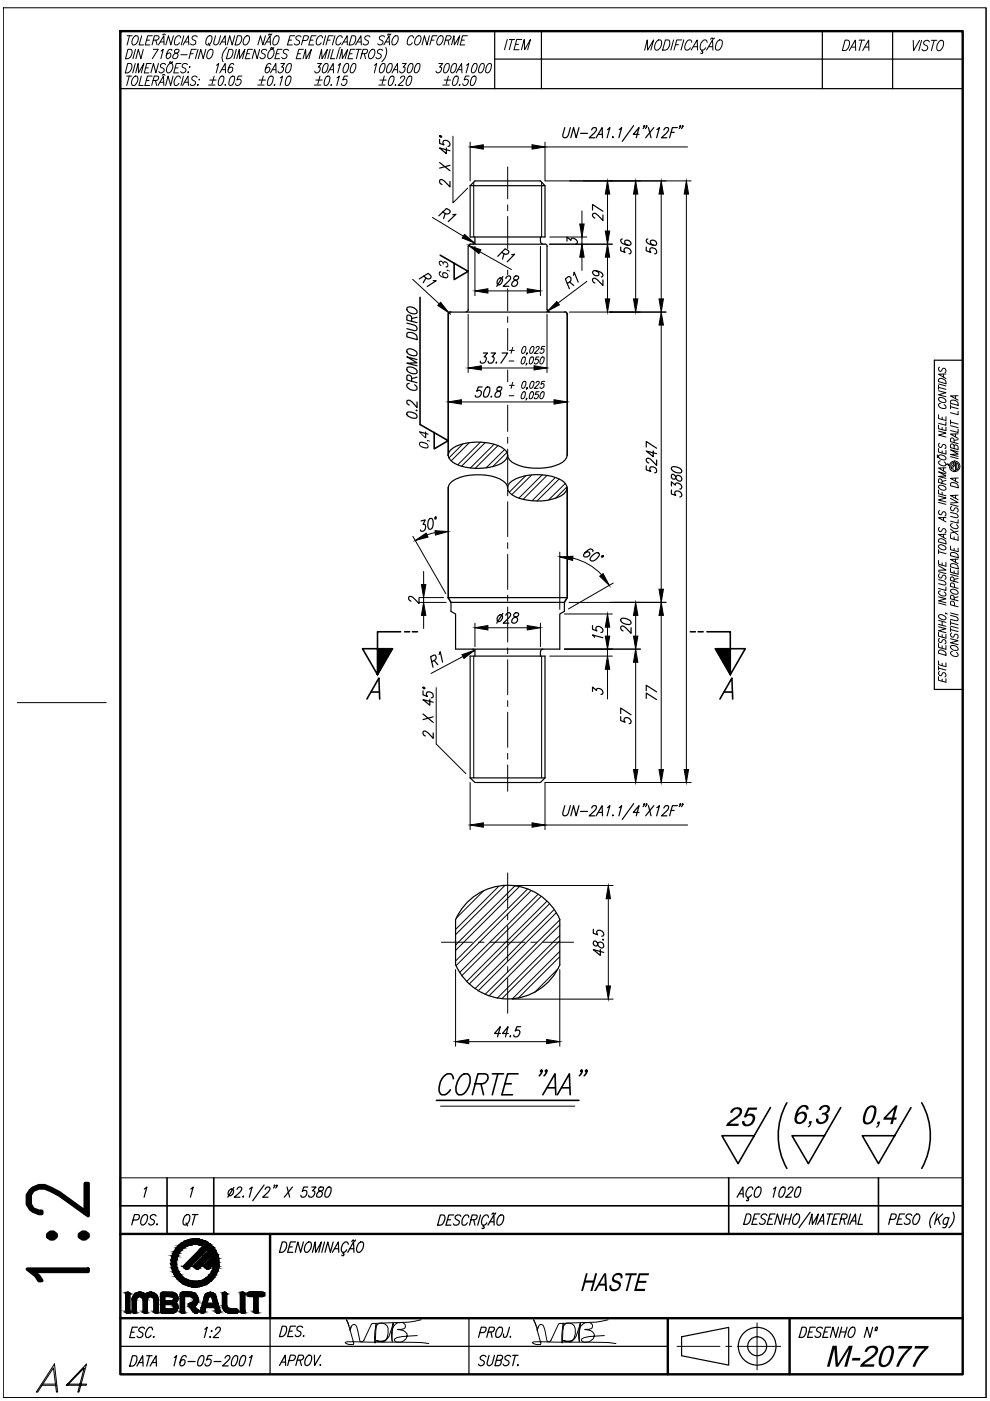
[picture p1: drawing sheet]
<svg xmlns="http://www.w3.org/2000/svg" width="210mm" height="297mm" viewBox="0 0 210 297" stroke-linecap="round" stroke-linejoin="round" font-family="sans-serif">
<!-- layer: 0 -->
<g fill="none" stroke="#000" stroke-width=".21">
<path d="M.7 1.7h208.4v294.6h-208.4zM26.9 16.1h1M27 7.6h1M27.1 13.5h.5a1.03 1.03 0 0 1-.1 1.7l-.4 .3h-.5zM27.1 10.5h.6a1.03 1.03 0 0 1-.1 1.6l-.5 .3h-.5zM27.4 16.1l-.5 2M27.5 7.6l-.5 1.9M28.5 16.2l.5-.1a1.28 1.28 0 0 1-.9 2 1.32 1.32 0 0 1 .4-1.9zM28.6 7.7l.5-.1a1.23 1.23 0 0 1-.9 1.9 1.3 1.3 0 0 1 .4-1.8zM28.7 13.5l-.6 2M28.7 10.5l-.5 1.9M28.8 15.5l.5-2 .1 2 1.1-2-.5 2"/>
<path d="M30 16.1l-.6 2h.9M30 7.6l-.5 1.9h.9M30.4 10.5l-.5 1.9-.6-1.9-.5 1.9M30.8 14.4h.6M31 17.1h.6M31.1 8.5h.6M32.1 13.5h-1l-.5 2h1M32.2 16.1h-.9l-.6 2h1M32.3 7.6h-1l-.5 1.9h1M32.5 17.1h.6l.5-.4a.35 .35 0 0 0-.2-.6h-.7l-.5 2M32.5 10.5h1.1l-1.3 1.9M32.5 8.5l.9-.1 .3-.3-.1-.4-.8-.1-.6 1.9"/>
<path d="M33 17.1l.2 1M33 8.5l.3 1M33.5 18.1l1.2-2v2M33.6 9.5l1.1-1.9 .1 1.9M33.6 13.5l-.6 2-.5-2-.5 2M33.9 17.4h.8M34 8.9h.7M34.1 10.8l.5-.3-.5 1.9M34.4 16l.3-.3 .3 .3M34.5 7.4l.3-.2 .3 .2M35.1 13.7a.59 .59 0 0 0-.7-.2 .59 .59 0 0 0-.3 .7l.5 .3a.59 .59 0 0 1 0 .9 .59 .59 0 0 1-.9-.2M35.7 13.7a.51 .51 0 0 1 .9 0 1.35 1.35 0 0 1-1.1 1.8l-.2-.3v-.5z"/>
<path d="M36 13.2l-.1 .2M36 13.1h.3M36.2 13.2l.1 .1M36.3 13.2h.2M36.4 10.7v-.2h-.3a1.69 1.69 0 0 0-.8 1.8 .61 .61 0 0 0 .9-.3 .61 .61 0 0 0-.4-.8l-.6 .6M36.6 13.1l-.1 .2M36.7 16.1l-.5 2-.6-2-.5 2M36.8 7.6l-.6 1.9-.5-1.9-.5 1.9M37.1 14.4h.6M37.2 10.5a.42 .42 0 0 0 0 .7 .59 .59 0 0 1 .4 .9 .59 .59 0 0 1-1 0l.2-.5 .5-.3a.61 .61 0 0 0 .6-.8zM38.3 16.6l-.3-.5a1.28 1.28 0 0 0-.8 2 .75 .75 0 0 0 .8-.4M38.3 8l-.1-.3a.77 .77 0 0 0-1.1 .6l-.1 .5 .1 .6a.62 .62 0 0 0 .9-.3"/>
<path d="M38.3 11.6h1.4M38.4 13.5h-1l-.5 2h.9M38.7 18.1l1.2-2v2M38.8 9.5l1.1-1.9 .1 1.9M38.9 16.1l-.5 2M39 7.6l-.6 1.9M39.1 17.4h.8M39.2 8.9h.7M39.7 13.7a.6 .6 0 0 0-.7-.2 .6 .6 0 0 0-.4 .6l.6 .4a.59 .59 0 0 1 0 .9 .59 .59 0 0 1-.9-.2M39.8 15.3h.2l-.1 .2zM40.2 14.1v.2zM40.3 11.4h.7"/>
<path d="M41.6 10.5h-1l-.5 1.9M41.8 16.4a.55 .55 0 0 0-.8-.2 .55 .55 0 0 0-.2 .8l.5 .2a.57 .57 0 0 1-.1 .9 .57 .57 0 0 1-.9-.3M41.8 7.8a.54 .54 0 0 0-.8-.2 .54 .54 0 0 0-.1 .8l.4 .2a.59 .59 0 0 1 0 .9 .59 .59 0 0 1-.9-.2M42 17.9l-.1 .2zM42 10.5l-.6 1.9M42.1 16.9h.2zM43.6 10.5l-.5 1.9-.5-1.9-.6 1.9M44 7.8a.55 .55 0 0 1 .9 0 1.34 1.34 0 0 1-1 1.7l-.3-.2v-.5zM44.2 9.1l.3 .6M44.2 10.7a.55 .55 0 0 1 1 0 1.35 1.35 0 0 1-1.1 1.7l-.3-.3v-.4zM44.2 18h1.4M44.5 17h1.3"/>
<path d="M45.4 16.1l-.5 1.7M45.7 7.6l-.4 1.4 .1 .4a.66 .66 0 0 0 1-.4l.4-1.4M45.9 13.8l.5-.3-.6 2M46.6 9.5l1.1-1.9 .1 1.9M46.6 15.5l1.1-2 .1 2M46.8 16.2l.4-.1a.84 .84 0 0 1 .2 1.2l-.5 .7-.4 .1a.84 .84 0 0 1-.1-1.1zM47 8.9h.7M47 14.8h.8M47.8 17.9l-.1 .2zM48.1 10.1a2.59 2.59 0 0 0-.8 3M48.5 10.5h.8a1.34 1.34 0 0 1-1.3 1.9zM49.1 16.2h.6v.8a1.11 1.11 0 0 1-.9 1.1l-.2-.1-.1-.3 .1-.7z"/>
<path d="M49.6 13.7l-.1-.2h-.3a1.69 1.69 0 0 0-.7 1.8 .61 .61 0 0 0 .8-.3 .61 .61 0 0 0-.3-.8l-.5 .3-.1 .3M49.8 7.6l-.6 1.9-.5-1.9-.5 1.9M50.1 10.5l-.5 1.9M50.2 12.4l.5-1.9 .1 1.9 1.1-1.9-.5 1.9M50.4 7.6h.5a1.03 1.03 0 0 1-.1 1.7l-.4 .2h-.5zM51.3 16.1h-.8l-.3 .9a.55 .55 0 0 1 .9 0 .55 .55 0 0 1-.2 .8 .56 .56 0 0 1-.9 .1l-.1-.2M52 7.8a.51 .51 0 0 1 .9 0 1.34 1.34 0 0 1-1.1 1.7l-.2-.2-.1-.5zM52.3 11.4h.6M53.5 10.5h-.9l-.6 1.9h1M54.6 18h1.4M54.9 17h1.4M55.1 10.5l-.6 1.9-.5-1.9-.5 1.9"/>
<path d="M55.8 16.1l-.4 1.7M56.1 9.5l1.2-1.9v1.9M56.3 7.6l-.6 1.9-.5-1.9-.5 1.9M56.5 10.7a.54 .54 0 0 0-.7-.2 .54 .54 0 0 0-.1 .8l.3 .2a.59 .59 0 0 1 0 .9 .59 .59 0 0 1-.9-.3M56.5 8.9h.8M57.2 16.2h.7v.8a1.11 1.11 0 0 1-.9 1.1l-.2-.1-.1-.3 .1-.7zM57.3 7.4l-.1-.2-.3 .3M57.3 10.5h.6a1.28 1.28 0 0 1-.9 1.9 1.35 1.35 0 0 1 .3-1.9zM57.3 15.5l1.2-2v2M57.4 13.7v-.2h-.3a1.8 1.8 0 0 0-.8 1.8 .62 .62 0 0 0 .8-.2 .62 .62 0 0 0-.3-.9l-.4 .3-.2 .3M57.5 10.1h.2M57.5 10.2l-.2 .2"/>
<path d="M57.6 7.2l-.3 .1M57.7 14.8h.8M58.1 10.1l-.3 .2-.1-.1M58.2 7.8a.55 .55 0 0 1 1 0 1.33 1.33 0 0 1-1.1 1.7l-.2-.2v-.5zM58.2 17.9v.2zM58.6 11.4h.6M59.4 16.5l.5-.4-.5 2M59.5 13.5h.9l-.7 .7h.2a.69 .69 0 0 1 0 1 .69 .69 0 0 1-.9 0v-.1M59.8 10.5h-1l-.5 1.9h1M61 16.2h.6a1.72 1.72 0 0 1-.7 1.9h-.2a.84 .84 0 0 1-.1-1.1zM61.1 13.5h.6v.8a1.11 1.11 0 0 1-.9 1.2l-.3-.4 .1-.8zM61.2 10.7a.54 .54 0 0 0-.8-.2 .54 .54 0 0 0-.1 .8l.3 .2a.59 .59 0 0 1 0 .9 .59 .59 0 0 1-.9-.3"/>
<path d="M61.2 8.5h.6M62.5 7.6h-1l-.6 1.9h1.1M63.1 11.4h.6M63.8 7.8a.54 .54 0 0 0-.8-.2 .54 .54 0 0 0-.1 .8l.5 .3a.61 .61 0 0 1-.2 .8 .61 .61 0 0 1-.8-.2M64.2 8.6h.6a.67 .67 0 0 0 .5-.9l-.8-.1-.6 1.9M64.2 12.4l.6-1.9 .1 1.9 1.1-1.9-.5 1.9M64.3 10.5h-.9l-.6 1.9h1M65.8 8.5h.6M66.7 18h1.3M67 17h1.3M67 7.6h-1l-.5 1.9h1M67.3 13.5h.8l-.6 .7h.2a.71 .71 0 0 1 0 1 .71 .71 0 0 1-1 0v-.1"/>
<path d="M67.7 12.4l.5-1.9 .1 1.9 1.1-1.9-.5 1.9M67.8 16.1l-.4 1.7M68.4 8l-.1-.3a1.12 1.12 0 0 0-1.1 .4 1.12 1.12 0 0 0-.1 1.2l.1 .1a.62 .62 0 0 0 .9-.3M68.9 13.5h.6l.1 .3a1.36 1.36 0 0 1-1 1.7l-.3-.4 .1-.8zM69 7.6l-.5 1.9M69.2 16.2h.7v.8a1.11 1.11 0 0 1-.9 1.1l-.2-.1-.1-.3 .1-.7zM69.4 8.5h.6M69.5 15.5l1.1-2 .1 2M69.9 14.8h.8M70 10.5l-.5 1.9M70.3 17.9l-.1 .2zM70.6 10.5l-.5 1.9h.9"/>
<path d="M70.6 7.6h-.9l-.6 1.9M71 7.6l-.5 1.9M71.4 16.5l.6-.4-.6 2M71.7 13.8l.5-.3-.6 2M71.9 10.5l-.5 1.9M72 12.4l.5-1.9 .1 1.9 1.1-1.9-.5 1.9M72.2 10.1l-.2 .1M72.5 9.5l1.1-1.9v1.9M72.5 8l-.1-.3a.77 .77 0 0 0-1 .6l-.2 .5a.55 .55 0 0 0 .4 .8 .55 .55 0 0 0 .7-.5M72.8 8.9h.8M73.3 13.5h.4a.84 .84 0 0 1 .1 1.1 .89 .89 0 0 1-.8 .9l-.2-.2a1.9 1.9 0 0 1 .5-1.8zM73.7 16.1h-.7l-.3 .9 .1-.1a.5 .5 0 0 1 .8 .2 .73 .73 0 0 1-.3 .8 .73 .73 0 0 1-.9 0v-.2"/>
<path d="M74.1 11.4h.6M74.6 7.6h.5a1.06 1.06 0 0 1-.1 1.7l-.4 .2h-.6zM74.8 13.5h.6a1.55 1.55 0 0 1-.9 2 1.51 1.51 0 0 1 .3-2zM75.3 10.5h-1l-.5 1.9h1M75.4 9.5l1.1-1.9 .1 1.9M75.6 10.5h1M75.8 8.9h.8M76.1 10.5l-.5 1.9M76.7 11.4l1-.1 .2-.7-.2-.1h-.7l-.6 1.9M77.2 11.4l.3 1M78.4 7.8a.54 .54 0 0 0-.8-.2 .54 .54 0 0 0-.1 .8l.4 .2a.59 .59 0 0 1 0 .9 .59 .59 0 0 1-.9-.2M78.6 10.7a.51 .51 0 0 1 .8 0 1.35 1.35 0 0 1-1 1.7l-.2-.3-.1-.4z"/>
<path d="M79.4 13.8l.5-.3-.5 2M80.3 18h1.3M80.5 17h1.4M81 13.5h.4a.84 .84 0 0 1 .1 1.1 .89 .89 0 0 1-.8 .9l-.2-.2a1.9 1.9 0 0 1 .5-1.8zM81.1 10.7a.59 .59 0 0 0-.7-.2 .59 .59 0 0 0-.3 .7l.5 .3a.59 .59 0 0 1 0 .9 .59 .59 0 0 1-.9-.3M81.4 9.5l1.1-1.9 .1 1.9M81.5 16.1l-.5 1.7M81.5 7.8a.54 .54 0 0 0-.8-.2 .54 .54 0 0 0-.1 .8l.4 .2a.59 .59 0 0 1 0 .9 .59 .59 0 0 1-.9-.2M81.8 10.1a2.57 2.57 0 0 1-.8 3M81.8 8.9h.7M82.3 7.3l-.1 .2M82.3 7.3h.2"/>
<path d="M82.5 13.5h.4a.84 .84 0 0 1 .1 1.1l-.4 .7-.4 .2a1.51 1.51 0 0 1 .3-2zM82.5 7.3v.1M82.6 7.3l.2 .1M82.9 16.2l.4-.1a.84 .84 0 0 1 .1 1.2l-.4 .7-.4 .1a.84 .84 0 0 1-.1-1.1zM82.9 7.2l-.2 .2M83.1 15.5l1.2-2v2M83.5 14.8h.8M83.7 7.7l.5-.1a1.23 1.23 0 0 1-.9 1.9 1.3 1.3 0 0 1 .4-1.8zM83.8 17.9v.2zM84.9 16.6a.47 .47 0 0 1 .4-.5 .47 .47 0 0 1 .5 .4l-.4 .7-1 .9h1.1M85.3 13.5h.8l-.6 .7h.2a.69 .69 0 0 1 0 1 .69 .69 0 0 1-.9 0l-.1-.1M86.6 16.2l.5-.1a.84 .84 0 0 1 .1 1.2l-.4 .7h-.6a1.95 1.95 0 0 1 .4-1.8z"/>
<path d="M86.9 13.5h.6a1.55 1.55 0 0 1-.9 2 .84 .84 0 0 1-.1-1.2zM87.7 8l-.2-.3a.77 .77 0 0 0-1 .6l-.2 .5a.55 .55 0 0 0 .4 .8 .55 .55 0 0 0 .7-.5M88.3 7.8a.51 .51 0 0 1 .9 0 1.34 1.34 0 0 1-1 1.7l-.2-.2-.1-.5zM88.4 13.5h.4a.84 .84 0 0 1 .1 1.1 .89 .89 0 0 1-.8 .9l-.2-.2a1.9 1.9 0 0 1 .5-1.8zM91 7.6l-.5 1.9-.5-1.9-.5 1.9M91.4 8.5h.6M92.7 7.6h-1l-.6 1.9M93 13.5h.9l-.7 .7 .3 .1a.73 .73 0 0 1-.1 .9 .73 .73 0 0 1-.9 0l-.1-.1M93.2 7.7l.5-.1a1.23 1.23 0 0 1-.8 1.9 1.3 1.3 0 0 1 .3-1.8zM93.9 18h1.3M94.2 17h1.3M94.4 8.5l1-.1 .3-.5-.1-.2-.9-.1-.6 1.9"/>
<path d="M94.6 13.5h.6a1.55 1.55 0 0 1-.9 2 .84 .84 0 0 1-.1-1.2zM95 8.5l.2 1M95.1 16.1l-.5 1.7M95.7 9.5l.6-1.9v1.9l1.2-1.9-.5 1.9M96.1 13.5h.6l.1 .3a1.36 1.36 0 0 1-1 1.7l-.3-.4 .2-.8zM96.5 16.2h.6v.8a1.11 1.11 0 0 1-.9 1.1l-.2-.1-.1-.3 .1-.7zM96.7 15.5l1.2-2v2M97.1 14.8h.8M97.5 17.9l-.1 .2zM97.8 8.5h.7M98.9 13.8l.5-.3-.6 2M99.1 7.6h-1l-.5 1.9h.9"/>
<path d="M99.5 16.1h-.8l-.3 .9a.55 .55 0 0 1 .9 0 .55 .55 0 0 1-.2 .8 .56 .56 0 0 1-.9 .1l-.1-.2M100.3 16.2h.6a1.72 1.72 0 0 1-.8 1.9h-.1a.84 .84 0 0 1-.1-1.1zM100.5 13.5h.4a.84 .84 0 0 1 .1 1.1 .89 .89 0 0 1-.8 .9l-.2-.2a1.9 1.9 0 0 1 .5-1.8zM102 13.5h.6a1.55 1.55 0 0 1-.9 2 1.51 1.51 0 0 1 .3-2zM103.5 13.5h.6v.8a1.11 1.11 0 0 1-.9 1.2l-.3-.4 .2-.8zM107.6 8.4l-.6 2.1M108 8.4h1.1M108.6 8.4l-.6 2.1M109.3 9.4h.6M110.6 10.5l.6-2.1v2.1l1.3-2.1-.6 2.1M110.6 8.4h-1.1l-.5 2.1h1.1M136.7 10.6l.5-2.1 .1 2.1 1.3-2.1-.6 2.1"/>
<path d="M139.3 8.8a.62 .62 0 0 1 .9-.2 1.46 1.46 0 0 1-1.1 2l-.3-.5a1.68 1.68 0 0 1 .5-1.3zM141.1 8.5h.6a1.2 1.2 0 0 1-.1 1.8l-.5 .3h-.6zM142.8 8.5l-.6 2.1M143.2 9.5h.7M144.6 8.5h-1.1l-.6 2.1M145 8.5l-.6 2.1M146.5 10.6l1.3-2.1 .1 2.1M146.7 9l-.2-.4a.85 .85 0 0 0-1.1 .7 1.03 1.03 0 0 0 .1 1.3 .82 .82 0 0 0 .9-.5M147 9.9h.9M148.9 10.6l-.1 .4h.2v.3h-.4M149.8 10.6l1.3-2.1 .1 2.1M149.9 9l-.1-.4a.87 .87 0 0 0-1.2 .7l-.2 .5a.62 .62 0 0 0 .5 .9 .62 .62 0 0 0 .7-.6"/>
<path d="M150.3 9.9h.8M150.8 8.1l-.1 .2M151 8.1l.1 .2M151.1 8.1h-.2M151.3 8.2h-.2M151.5 8l-.2 .3M152.1 8.8a.58 .58 0 0 1 1 0v.2a1.19 1.19 0 0 1-1.3 1.5l-.1-.7zM179.2 8.5h.5a1.18 1.18 0 0 1-.1 1.9l-.4 .3h-.6zM180.1 10.7l1.2-2.2 .1 2.2M180.5 10h.8M182.1 8.5h1.2M182.7 8.5l-.6 2.2"/>
<path d="M182.9 10.7l1.3-2.2v2.2M183.3 10h.9M193.6 8.6l.1 2.2 1.3-2.2M195.4 8.6l-.6 2.2M197 8.9a.59 .59 0 0 0-.8-.3 .59 .59 0 0 0-.2 .9l.5 .2a.63 .63 0 0 1-.1 1 .63 .63 0 0 1-.9-.3M197.5 8.6h1.1M198.1 8.6l-.6 2.2M199.2 8.7l.6-.1a1.43 1.43 0 0 1-.9 2.2 1.52 1.52 0 0 1 .3-2.1zM209.1 1.7v294.6h-208.4M96 28.9v14.1l3.2-3.1M99.7 30.1v8.3M100.4 38.6v11.6"/>
<path d="M102.5 31.2h10.3M114.8 38.6v11.6M115.6 30.1v8.3h30.9M115.6 31.2h30.2M87.5 59.2l8 7.4M91.7 46.1l6.5 4M100.7 52.2v10.5M101.8 53.4l6.6 3.8M114.6 52.2v10.5M116.5 51.8h13.3M116.6 50.2h7.8M123.4 44.7v2.8"/>
<path d="M123.4 50.2v1.6M123.4 54.5v2.8M124.4 59.6l-6.1 4.7M128.8 41.1v7.9M128.8 54.5v8.9M134.8 41.1v22.3M140.2 41.1v22.3M145.5 41.1v122.1M99.3 66.6v12.4M102.1 78h11.1M103.4 61.7h8.4M107.9 76.5h1.1"/>
<path d="M108 74.3h1M108.7 73.7l-.3 1.2M110.9 75.7h.5v.6a.8 .8 0 0 1-.7 .9l-.2-.3v-.4zM111 73.5l.3-.1a1.02 1.02 0 0 1-.5 1.5l-.2-.6zM111.7 77.1h-.1h.1l-.2 .3M111.8 74.8h-.1h.1l-.2 .4M112.6 75.7h.3a1.04 1.04 0 0 1-.5 1.5 .61 .61 0 0 1-.1-.9zM112.7 73.5l.3-.1a1.04 1.04 0 0 1-.5 1.5 .76 .76 0 0 1 .1-1.2zM113.7 73.8l.2-.4 .4 .2-.1 .4-.9 .9h.8M114.3 75.7h-.6l-.2 .6 .2-.1a.52 .52 0 0 1 .5 .6 .52 .52 0 0 1-.7 .4l-.2-.3M114.9 75.7h.4v.8a.67 .67 0 0 1-.6 .7 1.13 1.13 0 0 1 .2-1.5zM115.5 73.4h-.6l-.2 .7 .4-.1a.53 .53 0 0 1 .1 .7 .53 .53 0 0 1-.7 .1v-.2"/>
<path d="M116 66.6v12.4M120.7 66.2h20.5M140.2 68.9v56M199.2 77.9a.45 .45 0 0 0-.2 .5 .45 .45 0 0 0 .6 .3l.2-.5a.48 .48 0 0 1 .7 .1 .48 .48 0 0 1-.2 .7M200.1 79.3v.6M200.6 79.3h-1.6l1.6 1M97.8 85.2h19.7M98.2 94.1l-3 3M99.5 93.9l-3.8 3.8M101.9 93.7l-4.8 4.9M102.9 93.8l-5 5M104.8 94.2l-5.1 5"/>
<path d="M105.6 94.4l-4.9 4.9M107 95.3l-3.9 3.9M107.5 95.9l-3 3M107.9 83.9h1.1M108 81.7h1M108.7 81.1l-.3 1.2M110.9 83.1h.3a.61 .61 0 0 1 .1 .8l-.3 .6h-.4l-.1-.6zM111 80.9h.3a1.02 1.02 0 0 1-.5 1.4l-.2-.6zM111.7 84.5h-.1h.1l-.2 .3M111.8 82.3h-.1h.1l-.2 .3M112.6 83.1h.5v.6a.81 .81 0 0 1-.7 .8h-.1v-.6zM112.7 80.9h.3a1.04 1.04 0 0 1-.5 1.4 .79 .79 0 0 1 .1-1.2z"/>
<path d="M113.7 81.2l.2-.3 .4 .1-.1 .4-.9 .9h.8M114.3 83.1h-.6l-.2 .6 .2-.1a.51 .51 0 0 1 .4 .6 .51 .51 0 0 1-.6 .3l-.2-.2M114.9 83.1h.3a.79 .79 0 0 1-.1 1.2l-.3 .2h-.3v-.2v-.6zM115.5 80.9h-.6l-.2 .6 .1-.1a.33 .33 0 0 1 .5 .1 .54 .54 0 0 1-.1 .7 .54 .54 0 0 1-.7 0v-.2M198.7 96.5l.1 .1M198.7 96.9l.2 .1M198.8 96.8v.1M198.8 96.7l-.1 .1M198.9 96.5v.2M199 96.6a1.02 1.02 0 0 1 1.6 .7 1.02 1.02 0 0 1-1.6-.7zM199 95.1v.7l1.6 .5v-.8M199 91.4l1.6 .4-1.6 .4 1.6 .5"/>
<path d="M199 90.1v.8l1.6 .4v-.7M199 87.9v.8l1.6 .5v-.9M199 82.8l1.6 .5-1.6 .4 1.6 .4M199 81.7v.9M199 82.1l1.6 .5M199 81.4l1.6 .4M199.1 84.4a1.05 1.05 0 0 1 1.5 .8 1.02 1.02 0 0 1-1.6-.7zM199.1 80.3a1.04 1.04 0 0 1 1.5 1.1l-1.6-.5zM199.2 94a.47 .47 0 0 0-.2 .6 .47 .47 0 0 0 .6 .2l.2-.4a.46 .46 0 0 1 .7 0 .46 .46 0 0 1-.2 .7M199.4 97.7l-.3 .1a.87 .87 0 0 0 .3 .9 .87 .87 0 0 0 .9 .1l.3-.2v-.3l-.4-.4M199.4 85.6h-.3a.88 .88 0 0 0 .3 .9 .88 .88 0 0 0 .9 .1l.3-.2v-.2l-.4-.4M199.8 88.4v.5"/>
<path d="M199.8 90.6v.5M199.8 95.6v.5M200.1 99.2v.6M200.6 99.2h-1.6l1.6 1M200.6 98.5l.4-.1v.3M200.6 89.5v.7l-1.6-.5M201.5 85.8v.9M201.5 89.1v.8M201.5 96.8l1.6 .4M201.5 90.3l1.6 .4M201.5 89.5l1.6 .4M201.5 86.2l1.6 .5"/>
<path d="M201.6 84.9a1.06 1.06 0 0 1 1.5 1l-1.6-.4zM202.1 98.1l.1 .3-.4 .4-.1 .6M202.1 98.1a.87 .87 0 0 0-.3 1.3M202.3 94.5l.3-.2 .4 .2 .1 .3v.5l-1.6-.4 .1-.7 .3-.1 .4 .3v.7M202.3 93.8v-.7l-.4-.3-.3 .1-.1 .7 1.6 .5M202.6 98v1.8a.49 .49 0 0 1-.5-.3 .49 .49 0 0 1 .1-.6M202.6 83.9v.6M202.6 92v.6M202.6 98h-.2a.67 .67 0 0 1-.2 .9M202.8 98.2v1.5M202.9 98.1a.87 .87 0 0 1 0 1.5M203.1 95.8l-1.6-.4 1.6 .9-1.6 .1 1.6 .4"/>
<path d="M203.1 92h-1.6l1.6 1M203.1 91v.7l-1.6-.4M203.1 87.2v.7l-1.6-.4M203.1 83.9h-1.6l1.6 .9M203.1 93.2l-.8 .2M87.5 113.7l7 12.2M92.3 112.9l-1.7 .5M111.4 100.9l-3.4 3.5M112.7 100.7l-4.2 4.2M115 100.7l-5 4.9M116 100.8l-5.1 5.1M117.8 101.2l-5 5"/>
<path d="M118.6 101.6l-4.7 4.6M118.7 117.1v12.1M119.9 102.5l-3.6 3.5M120.2 103.2l-2.4 2.4M121.5 118.3a12.1 12.1 0 0 1 6.1 3.6M199 119.9l1.6 1h-1.6M199 118.8v.8l1.6 .5v-.8M199 115.7a1.02 1.02 0 0 1 1.6 .7 1.02 1.02 0 0 1-1.6-.7zM199 105.2l1.6 .4-1.6 .4 1.6 .4M199 103.9v.8l1.6 .4M199 103a1.02 1.02 0 0 1 1.6 .7 .98 .98 0 0 1-1.6-.7zM199 116.5v.9"/>
<path d="M199 117l1.6 .4M199 106.5l1.6 .4M199.1 114.3a1.04 1.04 0 0 1 1.5 1l-1.6-.4zM199.2 111.8a.45 .45 0 0 0-.2 .6 .45 .45 0 0 0 .6 .2l.2-.4a.48 .48 0 0 1 .7 .1 .48 .48 0 0 1-.2 .7M199.2 108.2a.47 .47 0 0 0-.2 .6 .47 .47 0 0 0 .6 .3l.3-.6a.49 .49 0 0 1 .6 .3 .49 .49 0 0 1-.2 .6M199.8 102.5l-.1-.8-.6-.2-.1 .8 1.6 .4M199.8 104.4v.5M199.8 119.3v.5M200.1 109.8v.6M200.1 113.3v.6M200.6 113.3h-1.6l1.6 1M200.6 109.7l-1.6 .1 1.6 .9"/>
<path d="M200.6 100.5l-1.6-.5 1.6 .9-1.6 .1 1.6 .4M200.6 101.9l-.8 .2M201.5 115.8v.7l1.6 .5v-.8M201.5 113.3v.8l1.6 .5v-.9M201.5 108.6l1.4 .5 .2 .4-.2 .3h-.2l-1.2-.3M201.5 105.7l1.6 .9h-1.6M201.5 112.2l1.6 1.3M201.5 106.9l1.6 .5M201.6 119.6a1.06 1.06 0 0 1 1.5 1l-1.6-.4zM201.6 117.2a1.06 1.06 0 0 1 1.5 1l-1.6-.4zM201.6 102.4a1.06 1.06 0 0 1 1.5 1l-1.6-.4zM201.8 107.4a.46 .46 0 0 0-.2 .6 .46 .46 0 0 0 .6 .2l.2-.4a.48 .48 0 0 1 .7 .1 .48 .48 0 0 1-.2 .7"/>
<path d="M201.9 111l-.4 .2a1.06 1.06 0 0 0 1.6 .7v-.3l-.3-.3M202.3 113.8v.5M202.3 116.2v.6M202.6 101.4v.6M202.6 105v.6M202.6 118.6v.6M203.1 118.5l-1.6 .1 1.6 .9M203.1 110.2v.7l-1.6-.4M203.1 105l-1.6 .1 1.6 .9M203.1 101.3l-1.6 .1 1.6 .9M203.1 112.6l-1.6 .4M88.8 127.7h5.8"/>
<path d="M88.8 126.7h5.3M89.8 121.2v2.8M89.8 126.7v1M89.8 130.5v2.8M98.2 139.2l-6.8 3.6M100.4 139.1v25.8M100.7 132.1v5M103.4 133.1h8.4M114.6 132.1v5M114.8 139.1v25.8M116.6 139.1h13.2M119.7 137.6h16.1"/>
<path d="M119.7 130.2h10.1M120.6 127.7h20.6M128.8 130.2v8.9M130 123.6l-9.5 5.5M134.8 130.5v4.4M140.2 130.5v32.7M199 136.4v.8l1.6 .5v-.8M199 134.1v.8l1.6 .4v-.8M199 132.9l1.6 .4-1.6 .4 1.6 .5M199 126.5l1.6 .5-1.6 .4 1.6 .4M199 122.9l1.1 .3 .4 .3 .1 .3-.5 .2-1.1-.3M199 132.4l1.6 .4"/>
<path d="M199 131.5l1.6 .5M199 127.8l1.6 .5M199 121.2l1.6 .4M199.1 137.9a1.04 1.04 0 0 1 1.5 1l-1.6-.4zM199.1 130.4a1.06 1.06 0 0 1 1.5 .8 1.02 1.02 0 0 1-1.6-.7zM199.2 135.3a.47 .47 0 0 0-.2 .6 .47 .47 0 0 0 .6 .3l.2-.4a.48 .48 0 0 1 .7 0 .48 .48 0 0 1-.2 .7M199.2 121.7a.47 .47 0 0 0-.2 .6 .47 .47 0 0 0 .6 .2l.2-.4a.48 .48 0 0 1 .7 0 .48 .48 0 0 1-.2 .8M199.4 125.3l-.3 .1a.9 .9 0 0 0 1.2 1l.3-.5-.4-.4M199.8 131.7v.9M199.8 134.6v.5M199.8 136.9v.5M200.5 130v.1v-.1l.4 .2"/>
<path d="M200.6 124.5v.7l-1.6-.4M201.5 135.4l1.6 .4-1.6 .5 1.6 .4M201.5 130.5l1.4 .4 .2 .5-.2 .2h-.2l-1.2-.3M201.5 125.1a1.04 1.04 0 0 1 1.6 .7 1.06 1.06 0 0 1-1.6-.7zM201.5 120.5v.8l1.6 .5v-.9M201.5 133.5l1.6 .4M201.5 131.6v.9M201.5 133.1v.8M201.5 132.8l1.6 .4M201.5 132l1.6 .5M201.5 130l1.6 .4M201.5 121.8l1.6 .4"/>
<path d="M201.6 136.9a1.08 1.08 0 0 1 1.5 .8 1.02 1.02 0 0 1-1.6-.7zM201.8 134.2a.44 .44 0 0 0-.2 .6 .44 .44 0 0 0 .7 .1l.2-.4a.49 .49 0 0 1 .6 .2 .49 .49 0 0 1-.2 .6M201.9 138.1l-.4 .2a1.02 1.02 0 0 0 1.6 .7v-.3l-.3-.4M202.3 127.2v-.8l-.4-.2h-.3l-.1 .8 1.6 .4M202.3 123.3v-.7l-.4-.3-.3 .1-.1 .7 1.6 .4M202.3 121v.5M202.4 128.4l-.1-.7-.2-.2h-.5l-.1 .7 1.6 .5M202.4 124.6l-.1-.9-.4-.1-.3 .1-.1 .6 1.6 .5M203.1 126.5l-.8 .2M203.1 122.6l-.8 .3M3.7 149h18.8M92.5 145.8v11.9l6.3 6.3"/>
<path d="M128.8 140.4v7.8M134.8 140.4v22.8M199 143.5v.7l1.6 .5v-.8M199 140.1v.8l1.6 .5v-.9M199 141.6l1.6 .5M199 141.2v.9M199.2 142.4a.47 .47 0 0 0-.2 .6 .47 .47 0 0 0 .6 .2l.2-.4a.46 .46 0 0 1 .7 0 .46 .46 0 0 1-.2 .7M199.8 140.6v.5M199.8 144v.4M99.7 165.9v10M102.5 174.9h10.3M115.6 174.9h30.2"/>
<path d="M146.5 165.9h-30.9v10M102.5 188.9l-5.8 5.8M105.7 187.9l-9.1 9.2M107 187.8l-10.4 10.4M108.6 187.7h21.4M109.1 187.9l-12.5 12.5M110.1 188l-13.5 13.5M111.8 188.5l-15.2 15.3M112.6 188.8l-15.9 16M114.1 189.6l-16.7 16.6M114.7 190.1l-16.8 16.8M115.9 191.1l-17 17"/>
<path d="M116.5 191.6l-17 17.1M117.5 192.9l-16.8 16.7M117.9 193.5l-16.5 16.6M118.7 195l-15.8 15.8M118.7 198.4l-13.3 13.2M118.7 196.1l-15 15.1M118.7 199.5l-12.3 12.3M129 190.5v18.5M96.6 205.6v16.2M118.2 205.5l-4.8 4.9M118.7 205.6v16.2M118.7 201.7l-10.1 10.1h21.4"/>
<path d="M118.7 202.8l-8.8 8.8M93.4 234.5h28.5M99.4 220.9h16.5M25.5 249.7h178.6M26.6 274.4v3.6M26.6 278a.49 .49 0 0 0 .5 .5 .49 .49 0 0 0 .5-.5M27.5 274.4v3.6M27.6 274.4a.49 .49 0 0 0-.5-.5 .49 .49 0 0 0-.5 .5M28 278a.49 .49 0 0 0 .5 .5 .49 .49 0 0 0 .5-.5M28.9 278v-2.4a.7 .7 0 0 1 .7-.7 .7 .7 0 0 1 .7 .7v2.4M30.3 278a.49 .49 0 0 0 .5 .5 .49 .49 0 0 0 .5-.5M32.6 275.6v2.4"/>
<path d="M32.6 278a.49 .49 0 0 0 .5 .5 .49 .49 0 0 0 .5-.5M32.7 275.6a.7 .7 0 0 0-.7-.7 .7 .7 0 0 0-.7 .7v2.4M33.6 275.6v2.4M33.6 275.6a1.64 1.64 0 0 0-1-1.5 1.64 1.64 0 0 0-1.8 .3 1.63 1.63 0 0 0-1.8-.3 1.63 1.63 0 0 0-1 1.5v2.4M34 274.4v3.6M34 278l.1 .2 .4 .3h1.9M34.5 274h1.9M34.5 273.9l-.4 .3-.1 .2M35 274.9h1.4a.42 .42 0 0 1 .4 .3 .42 .42 0 0 1-.2 .5l-1.6 .1zM36.4 277.5a.42 .42 0 0 0 .4-.5 .42 .42 0 0 0-.4-.4h-1.4v.9h1.4M36.5 273.9a1.33 1.33 0 0 1 1.1 .9 1.33 1.33 0 0 1-.2 1.4M37.4 276.2a1.33 1.33 0 0 1 .2 1.4 1.33 1.33 0 0 1-1.1 .8"/>
<path d="M38.2 278a.49 .49 0 0 0 .5 .5 .49 .49 0 0 0 .5-.5M38.2 274.4v3.6M40 277l1.2 1.3M40.4 276.3a.68 .68 0 0 0 .7-.7 .68 .68 0 0 0-.7-.7h-1.3v3.1M40.4 276.2l-.4 .3v.5M40.5 273.9h-1.8l-.2 .1-.3 .4M40.5 273.9a1.63 1.63 0 0 1 1.5 1.3 1.63 1.63 0 0 1-.7 1.8M41.2 276.9l.7 .8a.49 .49 0 0 1 0 .6 .49 .49 0 0 1-.7 0M42.5 277.8a.49 .49 0 0 0 .3 .6 .49 .49 0 0 0 .6-.3M42.5 277.9l.8-3a1.29 1.29 0 0 1 1.3-.9 1.29 1.29 0 0 1 1.2 .9l.9 3a.47 .47 0 0 1-.4 .6 .47 .47 0 0 1-.5-.4M43.4 278.1l.2-.9h1.9l.3 .9M44.3 275.1l-.4 1.2h1.3l-.3-1.2"/>
<path d="M44.5 274.9h.2M44.5 274.9l-.2 .1M44.7 274.9l.2 .1M47.1 274.4v2.5M47.2 276.9a1.63 1.63 0 0 0 1.6 1.5M48.1 274.4v2.5M48.1 274.4a.49 .49 0 0 0-.5-.5 .49 .49 0 0 0-.5 .5M48.1 276.9a.7 .7 0 0 0 .7 .6h1.2M50 277.5a.49 .49 0 0 1 .5 .5 .49 .49 0 0 1-.5 .5h-1.2M51 274.4v3.6M51 278a.49 .49 0 0 0 .5 .5 .49 .49 0 0 0 .5-.5M51.9 274.4v3.6"/>
<path d="M52 274.4a.49 .49 0 0 0-.5-.5 .49 .49 0 0 0-.5 .5M52.9 273.9h2.8a.49 .49 0 0 1 .5 .5 .49 .49 0 0 1-.5 .5h-1v3.1M52.9 274.9h.9v3.1M52.9 273.9a.49 .49 0 0 0-.5 .5 .49 .49 0 0 0 .5 .5M53.8 278a.49 .49 0 0 0 .5 .5 .49 .49 0 0 0 .5-.5M89.3 279.8l-2.7 .5-7.8 .4-1.6 3.4-.3 .4-.6-.1-.5-2.3-.4-1.1-.3-.2-.4 .1-.5 1.1 .3-.7M128.9 279.8l-2.6 .5-7.8 .4-1.9 3.8-.6-.1-.4-2.3-.5-1.1-.3-.2-.4 .1-.5 1.1 .2-.7M8.7 293.7h3.4M9 293.5h2.8M11.5 289.2l.7 5.9h-.2l-.7-5.1-3.3 5.1h-.3zM14.4 293.5h4l-.1 .2h-4.3l4.4-4.5-1.7 5.9h-.2l1.4-5.1-3.6 3.7M74 281.1l-.5-1.3 .3 .7 1.2 4.4a1.71 1.71 0 0 1-1.8-.3l.4-.1 4.8 .1a82.1 82.1 0 0 1 12.5 .3"/>
<path d="M79.7 281.9v-1.3l-.2 4.1a6.2 6.2 0 0 1 .5-3.9 1.45 1.45 0 0 1 2.3 .8v1.1l-.3 1.1-.3 .5-.5 .2-1.4-.2 .6 .1a2.08 2.08 0 0 0 2.1-1.1l.9-2.8-.2 3.9a3.4 3.4 0 0 1 1.1-3.9l1.1-.1 .4 .4a.63 .63 0 0 1-.1 .9l-1.4 .2h.5a1.29 1.29 0 0 1 1.2 .6 1.29 1.29 0 0 1 .1 1.3 1.81 1.81 0 0 1-2.4 .5l-.1-.2 .1-.3a10.5 10.5 0 0 1 4.8-.6M113.7 281.1l-.6-1.3 .6 1.5 1 3.6a1.71 1.71 0 0 1-1.9-.3l.6-.1 4.7 .1a82.1 82.1 0 0 1 12.5 .3M119.4 281.9v-1.3l-.2 4.1-.1-1.2a4.7 4.7 0 0 1 .6-2.7 1.41 1.41 0 0 1 2.2 .8l.1 1.1-.3 1.1-.3 .5-.6 .2-1.3-.2 .5 .1a2.08 2.08 0 0 0 2.2-1.1l.8-2.8-.2 3.9a3.3 3.3 0 0 1 1.2-3.9l1.1-.1 .4 .4a.63 .63 0 0 1-.2 .9l-1.3 .2h.4a1.24 1.24 0 0 1 1.4 .8 1.24 1.24 0 0 1-.4 1.5 1.34 1.34 0 0 1-2.1-.1l.1-.3a10.5 10.5 0 0 1 4.7-.6"/>
<circle cx="202.4" cy="98.9" r="1.12"/>
</g>
<!-- layer: M-2077|CENTROS -->
<g fill="none" stroke="#000" stroke-width=".21">
<path d="M107.6 35.4v6.8M107.6 43.4v1.3M107.6 45.9v6.8M107.6 57.3v.9M107.6 61.2v4.7M107.6 67.1v1.3M107.6 69.6v4.7M107.6 78.4v2.5M107.6 85.9v5.6M107.6 92.7v1.3M107.6 95.2v7.5M107.6 103.9v1.2"/>
<path d="M107.6 106.4v7.4M107.6 115.1v1.2M107.6 117.5v7.5M107.6 126.2v1.3M107.6 128.7v7.4M107.6 137.4v1.2M107.6 139.9v7.4M107.6 148.5v1.3M107.6 151v7.5M107.6 159.7v1.3M107.6 162.2v5.6M93.6 199.8h6.5"/>
<path d="M101.4 199.8h1.2M103.9 199.8h7.4M107.6 185.1v7.4M107.6 193.8v1.2M107.6 196.3v7.4M112.6 199.8h1.2M115 199.8h6.6M107.6 204.9v1.3M107.6 207.4v7.4"/>
</g>
<!-- layer: 0 -->
<g fill="none" stroke="#000" stroke-width=".25">
<path d="M25.5 6.6v12.2v-12.2M25.5 18.8h178.6M104.9 12.5h99.2M104.9 6.6v12.2M114.8 6.6v12.2M174.4 6.6v12.2M189.3 6.6v12.2M93.2 29.5v.9l.9 .3a.56 .56 0 0 1-.1-.7 .56 .56 0 0 1 .8-.2 .63 .63 0 0 1 .6 .5 .63 .63 0 0 1-.4 .7M93.2 34.5l2.2 1.7M93.2 28.8h.3l.1 .3h-.2zM94.6 31.4v1.2l-1.4-1.2 2.2 .6M95.4 38.5v1.1l-1.1-1.1-.7-.4a.54 .54 0 0 0-.4 .5 .54 .54 0 0 0 .5 .5"/>
<path d="M95.4 35.1l-2.2 .5M99.7 39.4l1-1h13.9l1 1zM99.7 39.4v10.8h15.9v-10.8M119.7 27.1l-.4 1.8a.64 .64 0 0 0 .7 .3 .64 .64 0 0 0 .5-.6l.4-1.5M122.8 27.1l-.6 2.1-.6-2.1-.6 2.1M123.1 28.3h1.5M125.5 27.6v-.1a.55 .55 0 0 1 .4-.4 .55 .55 0 0 1 .5 .2v.4l-.4 .5-1.1 1h1.2M126.4 29.2l1.3-2.1v2.1M126.9 28.5h.8M128.8 27.5l.5-.4-.6 2.1M129.9 29l.1 .1-.1 .1zM131.3 27.5l.5-.4-.6 2.1"/>
<path d="M134.4 26.6l-2.5 3.4M135.5 28.5h-1.2l1.2-1.4-.6 2.1M136.6 26.7v.1l-.1-.1 .1-.1v.3l-.3 .4M137.1 26.7l-.1 .1v-.1l.1-.1v.3l-.3 .4M137.5 27.1l.5 2.1M138.6 27.1l-1.7 2.1M139.3 27.5l.5-.4-.6 2.1M140.7 27.6l.1-.1a.59 .59 0 0 1 .9-.4v.6l-1.5 1.5h1.2M142.3 28.1h.6M143.6 27.1h-1l-.6 2.1M144.3 26.7l-.1 .1-.1-.1 .2-.1v.3l-.3 .4M144.8 26.7l-.1 .1-.1-.1h.2l-.3 .6"/>
<path d="M89.9 58.5l.5 .5 .7 .1a.43 .43 0 0 0 .2-.6l-.5-.5-1.9 1.1M90.3 58.9l-.6 1M91.8 59.5h.7l-1.9 1.2M93.9 45l.9 .4 .4-.1 .2-.5-.7-.6-1.7 1.6M94.4 45.3l-.3 1.1M96 45.5l.7-.1-1.7 1.6M99.3 52.2v13.5M99.8 51.8h15.7M99.8 51.7l-.4 .3-.1 .2M100.7 50.2l-.1 1.3-.4 .2M105.6 59.2a.51 .51 0 0 1 .5-.3 .51 .51 0 0 1 .4 .3v.6a.69 .69 0 0 1-1 .5l-.1-.5zM106.4 53.5l.9 .4 .5-.3 .1-.3-.8-.6-1.6 1.7"/>
<path d="M106.6 58.6l-1.3 2.1M106.9 53.8l-.4 1.1M107.3 59.1l.4-.6h.4l.1 .2a.8 .8 0 0 1-.4 .9l-1.1 1.1h1.2M108.5 54l.6-.1-1.5 1.6M109.1 58.6l-.2 .5 .2 .3a.68 .68 0 0 1 .6 .9 .68 .68 0 0 1-1.2 .2 1 1 0 0 1 1.1-1.1 .46 .46 0 0 0 .3-.4 .46 .46 0 0 0-.2-.5zM114.6 50.2l.1 1.3 .4 .2M115.5 51.7l.5 .3v.2M116 52.2v13.5M120.2 51.1v-.9l.9 .8v-.3a.79 .79 0 0 1 1 .1 .79 .79 0 0 1 .1 1h-.2M120.8 59.8l.9 .7M121.6 58.4l.1-.7 .9 2.1M125.6 44.5v-1.2l2.2 1.5"/>
<path d="M126.4 57.4a.68 .68 0 0 1 .5 1 .77 .77 0 0 1-.9-.1 .77 .77 0 0 1-.2-.8 1.84 1.84 0 0 1 2 .8l-.1 .4h-.2M127.8 45.6v1.2l-1-1.2a.69 .69 0 0 0-1.2-.2l.2 .6 .3 .2M127.8 59.4v1.1l-1.3-1.3-.4-.2-.3 .1a.6 .6 0 0 0 .3 .9M131.6 52.4v.8l.9 .3a.57 .57 0 0 1 .2-1 .83 .83 0 0 1 .9 .3 .83 .83 0 0 1 0 1h-.2M131.9 50.7h-.2l-.1 .4a1.84 1.84 0 0 0 2.1 .8 .71 .71 0 0 0-.3-.9 .71 .71 0 0 0-1 .2 .73 .73 0 0 0 .7 .8M137 52.4v.8l1 .3-.1-.1a.55 .55 0 0 1-.1-.6 .55 .55 0 0 1 .6-.3 .77 .77 0 0 1 .7 .5 .77 .77 0 0 1-.1 .8h-.2M137.4 50.7h-.3l-.1 .4a1.93 1.93 0 0 0 2.1 .8 .7 .7 0 0 0-.3-.9 .7 .7 0 0 0-.9 .3l.3 .5 .3 .2M86.3 68.5l1.5 .4a.64 .64 0 0 1 .6 .5 .64 .64 0 0 1-.3 .7l-1.8-.4M86.3 77.9a1.65 1.65 0 0 1 2.1 .8v.3a1.47 1.47 0 0 1-2.1-.6zM86.3 74.1a1.65 1.65 0 0 1 2.1 .7v.3a1.37 1.37 0 0 1-2.1-.8zM86.3 70.6a1.44 1.44 0 0 1 2.1 1.4l-2.1-.6zM86.3 65.2a1.46 1.46 0 0 1 2.1 1.1 1.37 1.37 0 0 1-2.1-.9z"/>
<path d="M87.3 68.1v-.7a.54 .54 0 0 0-.4-.6 .54 .54 0 0 0-.6 .3v.8l2.1 .5M88.4 76.2l-2.1-.6 2.1 1.3-2.1 .1 2.1 .6M88.4 80l-1.1 .3M88.4 67.3l-1.1 .2M95.5 66.2h24.2M99.3 65.6l-.2 .5h-.3M102.5 74.8h.9l-.8 .8h.3a.78 .78 0 0 1 0 1.1 .78 .78 0 0 1-1.1 .1v-.2M104.1 74.8h1l-.8 .8h.3a.78 .78 0 0 1 0 1.1 .78 .78 0 0 1-1.1 .1v-.2M105.1 76.9l.2-.1v.1zM106.5 74.8h1.1l-1.4 2.2M116 65.6l.3 .5h.2M120.3 60.1l.8-.7-.1-.6-.3-.2-.8 .5 .8 2.1"/>
<path d="M204.1 76.4h-6v69.8h6M86.3 87.4a2.15 2.15 0 0 1 2 .5v.7a2.15 2.15 0 0 1-2-.5zM86.8 81.3l-.5 .1a.89 .89 0 0 0 .8 1.2l.5 .2a.62 .62 0 0 0 .9-.5 .62 .62 0 0 0-.6-.7M87.3 80.9l-.1-1.1-.3-.2a.4 .4 0 0 0-.6 .2v.8l2.1 .6M88.3 87h.1zM88.4 85.2v1.2l-1-1.1a.69 .69 0 0 0-1.1-.3 .62 .62 0 0 0 .5 .9M95.5 95.5a8.8 8.8 0 0 1 6.7-1.7 7.1 7.1 0 0 1 5.2 1.9 1.5 1.5 0 0 1-.5 2.1 11.2 11.2 0 0 1-9.2 1 3.4 3.4 0 0 1-2.7-2.3zM102.2 82h-.8l-.3 1a.59 .59 0 0 1 1 .1 .84 .84 0 0 1-.3 .9 .84 .84 0 0 1-1 0v-.2M103.1 82.1l.5-.1a.89 .89 0 0 1 .1 1.3l-.2 .5a.67 .67 0 0 1-.9 .3 2.15 2.15 0 0 1 .5-2zM104.1 84.1h.2zM105.5 82.1a.51 .51 0 0 0 0 .8 .67 .67 0 0 1 .6 1 .67 .67 0 0 1-1.1 .1 .96 .96 0 0 1 1-1.1l.3-.3 .1-.5zM107.6 96.5a2.3 2.3 0 0 0 1.7 1.9 12 12 0 0 0 10-.4l.8-1 .2-.5"/>
<path d="M137 98.8v.8l1 .3-.1-.1a.53 .53 0 0 1-.1-.6 .53 .53 0 0 1 .6-.2 .74 .74 0 0 1 .7 .4 .74 .74 0 0 1-.1 .8h-.2M137 94.8v-1.2l2.2 1.4M138.5 95.6v1.2l-1.5-1.2 2.2 .6M139.2 97.5v1.2l-1.3-1.4-.7-.1-.2 .2v.3l.6 .5M142.5 99a1.84 1.84 0 0 1 2.1 .8v.2a.93 .93 0 0 1-1.3 .2 1 1 0 0 1-.9-1zM89.3 110.4l.9-.2-.5 1h.2a.77 .77 0 0 1 .3 1 .77 .77 0 0 1-1 .3l-.1-.1M91 110.1l.4-.2a.94 .94 0 0 1 .4 1.2l-.2 .9-.4 .2a.9 .9 0 0 1-.5-1.2zM92.3 109.6l.2 .1-.2 .4zM95 103.4a2.45 2.45 0 0 1 1.7-1.8 11.8 11.8 0 0 1 10 .4 2.19 2.19 0 0 1 1 2 5.9 5.9 0 0 0 4.8 2.1 10.5 10.5 0 0 0 7-1.4 1.54 1.54 0 0 0 0-2.5 11.3 11.3 0 0 0-10.9-.3l-.9 1-.1 .5M125.5 117.9a1.29 1.29 0 0 1 1.5-.6 .93 .93 0 0 1-.5 1.2l-.4 .3-.7 .1-.3-.3zM125.7 116.9l.1-.2-.3-.2a1.69 1.69 0 0 0-1.8 1.1v.3a.71 .71 0 0 0 1 .1 .71 .71 0 0 0 .2-.9 .78 .78 0 0 0-.9 .2M127.5 118l.4-.2-.3 .3z"/>
<path d="M142.4 103.9v.8l.9 .3a.61 .61 0 0 1-.1-.8 .87 .87 0 0 1 1 .1 .87 .87 0 0 1 .2 1l-.3 .1M142.4 103v-.8l.8 .7v-.3a.79 .79 0 0 1 1 .1 .79 .79 0 0 1 .1 1h-.2M142.5 100.6a.61 .61 0 0 0-.1 .7 .61 .61 0 0 0 .7 .3l.1-.2a.67 .67 0 0 1 1-.5 .67 .67 0 0 1 .1 1.1h-.2a1.35 1.35 0 0 1-1-1.2zM88.8 126.8v1.2l-1.5-1.5-.4-.1-.3 .3a.67 .67 0 0 0 .6 .8M93.1 138.8l.2-.6 .5 2.2M95 126.7h25.3M95.6 127.7h24.1v1.9l-1 .6v7.4h-22.1v-7.4l-1-.6zM100.2 137.6l.4 .3 .1 1.2M105.6 130.6a.51 .51 0 0 1 .5-.3 .51 .51 0 0 1 .4 .3v.6a.69 .69 0 0 1-1 .5l-.1-.5zM106.6 130l-1.3 2.1M107.3 130.5l.4-.6h.4l.1 .2a.8 .8 0 0 1-.4 1l-1.1 1h1.2M109.1 130l-.2 .5 .2 .3a.68 .68 0 0 1 .6 .9 .68 .68 0 0 1-1.2 .2 1 1 0 0 1 1.1-1.1 .46 .46 0 0 0 .3-.4 .46 .46 0 0 0-.2-.5z"/>
<path d="M115.1 137.6l-.4 .3-.1 1.2M125.6 132.6v.8l1 .4a.57 .57 0 0 1 .1-1 .83 .83 0 0 1 .9 .3 .83 .83 0 0 1 0 1h-.2M126.1 135.1l-.5-.5 2.2 .6M131.7 131.1a1.84 1.84 0 0 1 2.1 .9v.1a.93 .93 0 0 1-1.3 .2l-.8-.5-.1-.3zM133.8 133.1v1.2l-1.1-1.1-.7-.5a.54 .54 0 0 0-.4 .6 .54 .54 0 0 0 .5 .5M89.7 145.7h.3l.1 .3h-.3zM89.7 146.5v.8l.9 .4-.1-.2a.56 .56 0 0 1 .2-.8 .79 .79 0 0 1 1 .2 .79 .79 0 0 1-.1 1l-.2 .1M89.7 151.4l2.1 1.8M91.1 148.3v1.2l-1.4-1.2 2.1 .6M91.6 140.3l.8-.6 .1-.4-.2-.4h-.3l-.7 .3 .5 2.3M91.8 155.4v1.1l-1-1.1-.7-.4a.54 .54 0 0 0-.4 .6 .54 .54 0 0 0 .5 .4M91.8 152l-2.1 .6"/>
<path d="M92.1 140l.7 .9M125.6 146.6v-.9l.9 .7v-.3a.79 .79 0 0 1 1 .1 .79 .79 0 0 1 .1 1h-.2M131.6 151.9v.9l.9 .3a.61 .61 0 0 1 0-.9 .61 .61 0 0 1 1 .2 .65 .65 0 0 1 .1 1h-.2M131.6 151.3v-1.2l2.2 1.5M137 148.1v-1.2l2.2 1.4M137 146.4v-1.1l2.2 1.4M99.7 164.9l1 1h13.9l1-1M99.7 164.9v-25.8h15.9v25.8M99.7 164.9h15.9M119.7 170.8l-.4 1.9a.64 .64 0 0 0 .7 .3 .64 .64 0 0 0 .5-.6l.4-1.6M122.8 170.8l-.6 2.2-.6-2.2-.6 2.2M123.1 172h1.5"/>
<path d="M125.5 171.3v-.1a.55 .55 0 0 1 .4-.4 .55 .55 0 0 1 .5 .2l-.1 .7-1.4 1.3h1.2M126.4 173l1.3-2.2v2.2M126.9 172.3h.8M128.8 171.2l.5-.4-.6 2.2M129.9 172.9h.1zM131.3 171.2l.5-.4-.6 2.2M134.4 170.4l-2.5 3.3M135.5 172.3h-1.2l1.2-1.5-.6 2.2M136.6 170.5h-.1l.1-.1v.3l-.3 .3M137.1 170.5h-.1l.1-.1v.3l-.3 .3M137.5 170.8l.5 2.2M138.6 170.8l-1.7 2.2"/>
<path d="M139.3 171.2l.5-.4-.6 2.2M140.7 171.3l.1-.1a.59 .59 0 0 1 .9-.3l.1 .3-.2 .5-1.4 1.3h1.2M142.3 171.8h.6M143.6 170.8h-1l-.6 2.2M144.3 170.5h-.2l.2-.1v.3l-.3 .3M144.8 170.5l-.1 .1v-.2l.1 .1-.3 .5M96.6 195v9.6M118.7 195v9.6M118.7 195a12 12 0 0 0-11-7.3 12 12 0 0 0-11.1 7.3M125.8 197v.9l.9 .3a.58 .58 0 0 1 .2-1 .8 .8 0 0 1 .9 .3 .8 .8 0 0 1 0 1h-.2M125.9 199.6a.59 .59 0 0 0 0 .7 .59 .59 0 0 0 .6 .2l.1-.1a.68 .68 0 0 1 1-.6 .68 .68 0 0 1 .2 1.2 1.06 1.06 0 0 1-1.2-1.1 .53 .53 0 0 0-.7-.3zM127.9 199.1l.1 .2h-.1z"/>
<path d="M96.6 204.5a12 12 0 0 0 11.1 7.3 12 12 0 0 0 11-7.3M106.1 219.1h-1.3l1.3-1.4-.6 2.1M107.8 219.1h-1.3l1.2-1.4-.5 2.1M108.1 219.8l.1-.2 .1 .2zM110.4 217.7h-.8l-.4 .9 .1-.1a.55 .55 0 0 1 .7-.1 .55 .55 0 0 1 .2 .6 .77 .77 0 0 1-.4 .7 .77 .77 0 0 1-.8-.1v-.2M127.3 201.3v1.3l-1.5-1.3 2.2 .6M28.2 258.7h.7a.64 .64 0 0 0 .6-.5 .64 .64 0 0 0-.2-.7h-.8l-.6 2.2M30.3 257.8a.58 .58 0 0 1 1 0 1.56 1.56 0 0 1-1.2 1.9l-.3-.3v-.5zM30.6 252.1l.5-.4-.5 2.1M33.1 257.8a.64 .64 0 0 0-.8-.2 .64 .64 0 0 0-.4 .8l.6 .3a.63 .63 0 0 1 0 .9 .63 .63 0 0 1-1-.2M33.2 259.6h.1v.1zM39.2 257.8a.58 .58 0 0 1 1 0 1.56 1.56 0 0 1-1.1 1.9l-.3-.3v-.5z"/>
<path d="M39.4 259.3l.4 .6M40.5 252.1l.5-.4-.6 2.1M40.8 257.5h1.2M41.4 257.5l-.6 2.2M48.6 252.4l.7-.3a.78 .78 0 0 1 .1 1 .78 .78 0 0 1-.9 .3 .85 .85 0 0 1 .1-1zM49.6 251.8l-1.3 2M50.2 252.2l.1-.1a.59 .59 0 0 1 .9-.3l.1 .3-.2 .4-1.4 1.3h1.2M51.5 253.7l.1-.1v.1zM52.9 252.1l.6-.4-.6 2.1M56 251.2l-2.4 3.4M56.2 252.2a.54 .54 0 0 1 .5-.5 .54 .54 0 0 1 .6 .4l-.5 .7-1.1 1h1.1M58.3 251.3l-.1 .2-.1-.2 .1-.1v.3l-.2 .4"/>
<path d="M58.8 251.3l-.1 .2-.1-.2h.2l-.4 .6M60.9 251.7l.5 2.1M62 251.7l-1.7 2.1M65.3 251.7h-.9l-.3 .9 .1-.1a.56 .56 0 0 1 .9 .2 .79 .79 0 0 1-.3 .9 .79 .79 0 0 1-1 0v-.2M66.1 251.7h.9l-.7 .8h.2a.78 .78 0 0 1 0 1 .78 .78 0 0 1-1 .1l-.1-.2M67.7 251.8a.46 .46 0 0 0 0 .7 .69 .69 0 0 1 .5 1 .69 .69 0 0 1-1.1 .1v-.2a1.26 1.26 0 0 1 1.3-1l.2-.6zM69.5 251.8l.4-.1a.89 .89 0 0 1 .2 1.2l-.5 .8-.4 .1a.89 .89 0 0 1-.2-1.2zM93.4 257.6h.6a1.03 1.03 0 0 1 0 1.6l-.3 .5-.9 .1zM94.9 258.6h.6M96.2 257.6h-1l-.6 2.2h1M97.7 257.9a.61 .61 0 0 0-.8-.3 .61 .61 0 0 0-.3 .8l.7 .4a.67 .67 0 0 1-.3 .9 .67 .67 0 0 1-.9-.2M99.4 258.1l-.1-.4a1.19 1.19 0 0 0-1.4 1.5l.2 .5a.69 .69 0 0 0 1-.5"/>
<path d="M99.9 258.6l1-.1 .2-.3 .1-.4-.3-.2h-.8l-.5 2.2M100.4 258.6l.3 1.2M101.9 257.6l-.6 2.2M102.5 259.8l-.1 .3 .3 .1-.1 .2h-.4M103.4 259.8l1.3-2.2 .1 2.2M103.6 258.1l-.2-.4a1.19 1.19 0 0 0-1.3 1.5l.1 .5a.69 .69 0 0 0 1-.5M103.9 259h.8M104.7 257.4l-.1-.2-.3 .3M105 257.3l-.3 .1M105.1 257.2l-.1 .2M105.8 257.9a.58 .58 0 0 1 1 0 1.49 1.49 0 0 1-1.2 1.9 1.35 1.35 0 0 1 .2-1.9zM156.3 253.8l1.2-2.1 .1 2.1"/>
<path d="M156.7 253.1h.9M158.3 257.4h.6a1.26 1.26 0 0 1-.1 1.9l-.5 .3h-.6zM158.6 253.8l-.1 .4h.2v.3l-.1 .1-.3-.1M159.6 252.2l-.1-.4a.85 .85 0 0 0-1.2 .7 1.03 1.03 0 0 0 .1 1.3 .82 .82 0 0 0 .9-.5M159.8 258.4h.6M160.3 252a.58 .58 0 0 1 1.1 0v.2a1.19 1.19 0 0 1-1.4 1.5l-.1-.7zM161.1 257.4h-1.1l-.6 2.2h1.1M162.6 257.7a.59 .59 0 0 0-.9-.2 .59 .59 0 0 0-.1 .9l.4 .1a.64 .64 0 0 1 0 1 .64 .64 0 0 1-1-.2M163 258.4h.6M164 252.1l.5-.4-.6 2.1M164.3 257.4h-1l-.6 2.2h1.1M165.7 251.8l.5-.1a.89 .89 0 0 1 .2 1.2l-.6 .8-.4 .1a.89 .89 0 0 1-.1-1.2z"/>
<path d="M166 257.4l-.6 2.2-.6-2.2-.6 2.2M166.4 258.4h1.1M166.7 257.4l-.6 2.2M167.1 252.2l.5-.5h.3l.2 .2v.4l-.4 .5-1.1 1h1.2M167.8 257.4l-.6 2.2M168.5 257.7l.4-.3h.3a1.39 1.39 0 0 1-.9 2.2l-.3-.5a1.68 1.68 0 0 1 .5-1.4zM169.1 251.8h.6v.8a1.28 1.28 0 0 1-.9 1.2l-.3-.1-.1-.3 .2-.8zM171.6 259.6l.6-2.2v2.2l1.3-2.2-.6 2.2M171.8 257l-2.4 3.3M173.3 259.6l1.3-2.2 .1 2.2M173.8 258.9h.8M175.4 257.4h1.2"/>
<path d="M176 257.4l-.6 2.2M176.7 258.4h.7M178.1 257.4h-1.1l-.6 2.2h1.1M178.3 258.4h.7a.57 .57 0 0 0 .6-.4 .57 .57 0 0 0-.3-.6h-.8l-.5 2.2M178.9 258.4l.2 1.2M180.2 259.6l1.2-2.2 .1 2.2M180.3 257.4l-.6 2.2M180.6 258.9h.8M182.5 257.4l-.6 2.2h1M188.7 258.5h.7a.63 .63 0 0 0 .6-.4 .63 .63 0 0 0-.3-.7h-.7l-.6 2.2M190.4 258.4h.7M191.8 257.4h-1.1l-.6 2.2h1.1"/>
<path d="M193.3 257.7a.61 .61 0 0 0-.9-.3 .61 .61 0 0 0-.1 1l.5 .1a.66 .66 0 0 1-.1 1 .66 .66 0 0 1-1-.2M194 257.7l.4-.3h.3a1.44 1.44 0 0 1-.6 2.2l-.4-.1-.2-.4 .2-.9zM198.2 257a2.86 2.86 0 0 0-.9 3.3M198.7 257.4l-.6 2.2M198.9 258.4l.4 1.2M199.9 257.4l-1.6 1.5M201.1 258.4l-.1-.2a.8 .8 0 0 0-.9 .4 .8 .8 0 0 0 .1 1h.3l.4-.3M201.2 258.1l-.6 2-.3 .2-.4-.1M202.1 257a2.89 2.89 0 0 1-.9 3.3M57.3 279.5v11.9M59.8 263.3h.6a1.35 1.35 0 0 1 .2 1.5 1.35 1.35 0 0 1-1.3 .7zM61.3 264.4h.7"/>
<path d="M62.7 263.3h-1.1l-.6 2.2h1.1M64.3 263.3l-.6 2.2-.6-2.2-.5 2.2M65 263.6a.52 .52 0 0 1 .6-.3 .52 .52 0 0 1 .4 .5 1.5 1.5 0 0 1-1.2 1.7l-.2-.3-.1-.5zM66.2 265.5l.6-2.2 .1 2.2 1.2-2.2-.5 2.2M68.8 263.3l-.6 2.2M70.5 265.5l1.2-2.2 .1 2.2M70.6 263.3l-.6 2.2-.5-2.2-.6 2.2M70.9 264.8h.8M72.8 265.5l-.1 .3 .3 .1-.1 .2-.1 .1-.3-.1M73.7 265.5l1.3-2.2v2.2M73.9 263.8l-.2-.4a.87 .87 0 0 0-1.2 .8l-.1 .5 .1 .7a.63 .63 0 0 0 1-.4M74.2 264.8h.8"/>
<path d="M74.7 263l-.1 .2M75 263v.1M75 263h-.3M75.4 262.9l-.1 .2h-.3M76.1 263.6a.58 .58 0 0 1 1 0 1.56 1.56 0 0 1-1.2 1.9l-.1-.1a1.5 1.5 0 0 1 .3-1.8zM99.4 279.5v11.9M25.5 285.5h116.1M27.8 282.4h.6M28.1 287.4h.6a1.2 1.2 0 0 1-.1 1.9l-.5 .3h-.6zM29 289.6l1.3-2.2v2.2M29.2 281.4h-1.1l-.6 2.2h1.1M29.4 288.9h.9"/>
<path d="M30.6 281.7a.63 .63 0 0 0-.8-.3 .63 .63 0 0 0-.3 .8l.6 .3a.64 .64 0 0 1-.1 1 .64 .64 0 0 1-.9-.2M31.1 287.4h1.1M31.7 287.4l-.6 2.2M31.8 289.6l1.3-2.2 .1 2.2M32.3 288.9h.8M32.3 281.9l-.1-.4a.85 .85 0 0 0-1.2 .7 1.03 1.03 0 0 0 .1 1.4h.4l.5-.5M32.5 283.5h.2l-.2 .1zM36.9 287.8l.6-.4-.6 2.2M39.5 287.7l-.1-.2-.3-.1a1.93 1.93 0 0 0-.8 2.1 .69 .69 0 0 0 .9-.3 .69 .69 0 0 0-.4-1l-.5 .3-.1 .4M39.9 288.7h1.5M42.5 287.5l.3-.1 .4 .1a2.15 2.15 0 0 1-.5 2l-.5 .1a.89 .89 0 0 1-.2-1.2zM43.4 281.8l.5-.4-.6 2.2"/>
<path d="M44.5 283.5h.1l-.1 .1zM44.8 282.2l.1-.1v.1zM44.9 287.4h-.8l-.3 1 .1-.2a.55 .55 0 0 1 .6 0 .55 .55 0 0 1 .3 .6 .77 .77 0 0 1-.4 .7 .77 .77 0 0 1-.9-.1v-.2M45.4 288.7h1.4M45.7 281.9l.5-.5h.3l.2 .2-.1 .6-1.4 1.4h1.1M47.7 288l.5-.6h.3l.2 .2a.8 .8 0 0 1-.4 .9l-1.1 1.1h1.2M49.7 287.5l.2-.1 .4 .1a2.15 2.15 0 0 1-.5 2l-.5 .1a.89 .89 0 0 1-.1-1.2zM51.3 287.5l.3-.1 .4 .1v.9a1.28 1.28 0 0 1-1 1.2l-.2-.1-.1-.3 .4-1.4zM52.9 287.8l.6-.4-.6 2.2M59.3 289.5l1.2-2.2 .1 2.2M59.7 288.8h.8M59.8 281.2h.6a1.2 1.2 0 0 1 0 1.8l-.6 .4h-.5z"/>
<path d="M61.3 288.5h.7l.4-.3a.61 .61 0 0 0 .2-.8l-1-.1-.6 2.2M61.3 282.2h.7M62.7 281.2h-1.1l-.6 2.2h1.1M63 288.4h.8l.5-.4a.45 .45 0 0 0-.2-.7h-.8l-.6 2.2M63.6 288.4l.3 1.1M64.2 281.5a.6 .6 0 0 0-.9-.3 .6 .6 0 0 0-.2 .9l.5 .2a.63 .63 0 0 1-.1 1 .63 .63 0 0 1-.9-.3M64.3 283.3h.2l-.2 .1zM65.1 287.7l.4-.4h.3a1.43 1.43 0 0 1-.9 2.2 1.35 1.35 0 0 1 .2-1.8zM66.7 287.3v2.2l1.3-2.2M67.8 289.4h.2l-.1 .1zM101.7 282.5h.8a.76 .76 0 0 0 .5-1l-.9-.1-.6 2.1M103 287.7a.6 .6 0 0 0-.8-.3 .6 .6 0 0 0-.2 .9l.5 .2a.63 .63 0 0 1-.1 1 .63 .63 0 0 1-.9-.3"/>
<path d="M103.5 282.4l1-.1 .3-.5v-.3l-1-.1-.6 2.1M103.7 287.4l-.4 1.5v.3l.3 .4a.86 .86 0 0 0 .8-.7l.4-1.5M104.1 282.4l.2 1.1M105.2 288.4h.8l.5-.4a.45 .45 0 0 0-.2-.6h-.8l-.6 2.2h.8a.76 .76 0 0 0 .5-1.1l-.2-.1M105.5 281.7a.58 .58 0 0 1 1 0 1.49 1.49 0 0 1-1.1 1.8 1.35 1.35 0 0 1 .1-1.8zM108 281.4l-.4 1.6a.56 .56 0 0 1-.7 .5l-.1-.2v-.5M108.2 283.3v.2zM108.3 287.7a.64 .64 0 0 0-.8-.3 .64 .64 0 0 0-.4 .8l.6 .3a.65 .65 0 0 1-.1 1 .65 .65 0 0 1-.9-.3M108.7 287.4h1.1M109.2 287.4l-.5 2.2M109.7 289.4h.2l-.1 .2zM144.5 283.4l10-2v8l-10-2z"/>
<path d="M170 281.4h.6a1.2 1.2 0 0 1-.1 1.9l-.5 .2h-.6zM171.5 282.4h.7M172.9 281.4h-1.1l-.6 2.1h1.1M174.4 281.7a.59 .59 0 0 0-.9-.3 .59 .59 0 0 0-.1 .9l.4 .2a.63 .63 0 0 1-.1 1 .63 .63 0 0 1-.9-.2M174.7 282.4h.7M176.1 281.4h-1.1l-.6 2.1h1.1M177.8 281.4l-.6 2.1-.6-2.1-.5 2.1M178.2 282.4h1.2M178.5 281.4l-.6 2.1M179.6 281.4l-.6 2.1M180.3 281.7a.54 .54 0 0 1 .5-.3 .54 .54 0 0 1 .5 .3 1.43 1.43 0 0 1-1.2 1.8h-.1a1.5 1.5 0 0 1 .3-1.8zM185 281.4l-.6 2.1-.6-2.1-.6 2.1"/>
<path d="M185.5 282.1h.4M185.7 281.5l.2-.1a.32 .32 0 0 1 .1 .4 .32 .32 0 0 1-.4 .1z"/>
<circle cx="160.5" cy="285.4" r="4"/>
<circle cx="160.5" cy="285.4" r="2.01"/>
</g>
<g fill="none" stroke="#000" stroke-width=".34">
<path d="M93.3 54.1l6 3.4-3 1.8v-3.5M89.1 63v27l5.9 3.4-2.9 1.8v-3.5M95 66.6v29.9M95.6 66.1l-.3 .1-.2 .4M119.8 66.1l.4 .3 .1 .2v29.9M95 103.4v23.3l.6 1M120.3 103.4v23.3l-.6 1M84.9 133.9h-4.9v9.1l-3.1-5.5h6.3l-3.2 5.5M85.8 133.9h1.1M87.4 133.9h1.1M95.1 126.9h.1M146.4 133.9h1"/>
<path d="M148 133.9h1.1M149.9 133.9h4.9v9.1l3.2-5.5h-6.3l3.1 5.5M77.8 148.2l2.5-4.4 .2 4.4M78.7 146.7h1.7M152.6 148.2l2.6-4.4 .1 4.4M153.5 146.7h1.7M92.5 233.3h30.3M96.1 228.7l-.3-.8a1.39 1.39 0 0 0-2.1 .8 3.3 3.3 0 0 0-.3 3.2 1.39 1.39 0 0 0 2.1-.8M97.6 228.3a1.25 1.25 0 0 1 1.8-.4 3.3 3.3 0 0 1-1.1 4l-.4 .2h-.7a2.5 2.5 0 0 1 .1-3.4zM100.7 229.8h1.6a1.34 1.34 0 0 0 1-1.9l-.4-.2h-1.6l-1.2 4.4M102 229.8l.5 2.3M104.4 227.7h2.4"/>
<path d="M105.6 227.7l-1.2 4.4M107 229.8h1.4M109.8 227.7h-2.2l-1.2 4.4h2.3M114.9 227l-.2 .2-.1-.2 .2-.2a1.09 1.09 0 0 1-.5 1.3M115.1 232.1l2.6-4.4 .1 4.4M115.9 227l-.2 .2-.1-.2 .3-.2a1.09 1.09 0 0 1-.6 1.3M116 230.6h1.7M118.2 232.1l2.5-4.4 .2 4.4M119.1 230.6h1.7M123.4 227l-.2 .2-.1-.2 .2-.2a1.09 1.09 0 0 1-.5 1.3M124.4 227l-.2 .2-.1-.2 .3-.2a1.09 1.09 0 0 1-.5 1.3M163.4 234.8l-6.9 11.9-3.4-5.9h6.8"/>
<path d="M166.8 233.8a14.1 14.1 0 0 0 0 13.9M178.3 234.8l-6.9 11.9-3.5-5.9h6.9M193.2 234.8l-6.9 11.9-3.5-5.9h6.9M195.4 233.8a14.1 14.1 0 0 1 0 13.9M25.5 249.7v6h178.6M35.4 249.7v11.9M45.3 249.7v11.9M154.5 249.7v11.9M186.3 249.7v11.9"/>
</g>
<path d="M25.5 6.6h178.6v284.8h-178.6zM25.5 279.5h178.6M25.5 261.6h178.6M57.3 261.6v17.9M141.6 279.5v11.9M167.4 279.5v11.9" fill="none" stroke="#000" stroke-width=".51"/>
<!-- layer: FA4|CENTROS -->
<path d="M143.5 285.5h9.1M153.9 285.5h1.2M156.4 285.5h9.1M160.5 280.5v9.9" fill="none" stroke="#000" stroke-width=".21"/>
<!-- layer: 0 -->
<g fill="#000" stroke="#000" stroke-width=".21">
<path d="M99.7 31.2l2.8-.5v.9zM112.8 30.7l2.8 .5-2.8 .4zM98.5 49.7l2.1 1.8-2.6-1zM99.3 52l2.7 1-.5 .8zM122.9 47.5h1l-.5 2.7zM123.4 51.8l.5 2.7h-1zM128.8 38.4l.5 2.7h-1zM128.3 49h1l-.5 2.8zM128.8 51.8l.5 2.7h-1zM134.8 38.4l.4 2.7h-.9zM140.2 38.4l.5 2.7h-1zM145.5 38.4l.5 2.7h-.9z"/>
<path d="M93.4 64.1l1.8 2.2-2.4-1.5zM99.3 78l2.8-.4v.8zM100.7 61.7l2.7-.5v.9zM111.8 61.2l2.8 .5-2.8 .4zM113.2 77.6l2.8 .4-2.8 .4zM118.1 63.9l.5 .7-2.5 1.4zM128.3 63.4h1l-.5 2.8zM134.3 63.4h.9l-.4 2.8zM140.2 66.2l.5 2.7h-1zM139.7 63.4h1l-.5 2.8zM95 85.2l2.8-.4v.9zM117.5 84.8l2.8 .4-2.8 .5z"/>
<path d="M88 114.6l2.4-1.6 .3 .9zM92.2 112.5l2.8 .2-2.7 .8zM118.7 118.1l2.8-.2-.1 .9zM80 137.5h3.2l-3.2 5.5zM89.4 124h.9l-.5 2.7zM89.8 127.7l.5 2.8h-.9zM97.9 138.8l2.7-.9-2.2 1.7zM100.7 133.1l2.7-.5v1zM111.8 132.6l2.8 .5-2.8 .5zM127.2 122.2l.7-.6 1.3 2.5zM128.3 134.9h1l-.5 2.7zM128.8 130.2l.5 2.8h-1z"/>
<path d="M134.8 127.7l.4 2.8h-.9zM134.3 134.9h.9l-.4 2.7zM139.7 124.9h1l-.5 2.8zM140.2 127.7l.5 2.8h-1zM151.7 137.5h3.1v5.5zM128.8 139.1l.5 2.8h-1zM134.8 137.6l.4 2.8h-.9zM99.7 174.9l2.8-.4v.9zM112.8 174.5l2.8 .4-2.8 .5zM134.3 163.2h.9l-.4 2.7zM139.7 163.2h1l-.5 2.7zM145.1 163.2h.9l-.5 2.7z"/>
<path d="M129 187.7l.4 2.8h-.9zM128.5 209h.9l-.4 2.8zM96.6 220.9l2.8-.5v.9zM115.9 220.4l2.8 .5-2.8 .4zM29.4 274h.2zM32 274h.1zM40.4 272.8h2zM40.8 276.2h1.1zM40.9 262.7h1.1zM41.6 269h.5l-.3 .2zM41.6 269l.2 .2zM42 263.9h1z"/>
<path d="M42.8 278.4l.2 .1zM43.6 268.9h.8zM43.8 263.4l.1-.1 .2 .1zM44.5 274h.2zM46.1 278.4h.2zM48.4 278.4h1.9zM54 278.4l.3 .1zM54 278.4h.5z"/>
<path d="M26.7 274.2l-.1 .2h.9zM26.7 274.2h.8v.2z"/>
<path d="M26.6 274.4v3.6h.9zM26.6 274.4h.9v3.6z"/>
<path d="M26.7 274.2h.8l-.7-.2zM26.8 274h.5l.2 .2z"/>
<path d="M26.6 278l.1 .2h.8zM26.6 278h.9v.2z"/>
<path d="M26.8 274h.5zM27.1 273.9l.2 .1z"/>
<path d="M26.7 278.2l.1 .2h.5zM26.7 278.2h.8l-.2 .2z"/>
<path d="M26.8 278.4l.3 .1zM26.8 278.4h.5z"/>
<path d="M28.1 275.3l-.1 .3h.9zM28.1 275.3h.9l-.1 .3z"/>
<path d="M28 275.6v2.4h.9zM28 275.6h.9v2.4z"/>
<path d="M28.1 275.1v.2h.9zM28.1 275.1h1.1l-.2 .2z"/>
<path d="M28.1 275v.1h1.1zM28.1 275h1.2l-.1 .1z"/>
<path d="M28 278l.1 .2h.8zM28 278h.9v.2z"/>
<path d="M28.2 274.9l1.1 .1zM28.2 274.9h1.4z"/>
<path d="M28.3 274.7l-.1 .2h5.2zM28.3 274.7h5l.1 .2z"/>
<path d="M28.1 278.2l.2 .2h.4zM28.1 278.2h.8l-.2 .2z"/>
<path d="M28.5 274.4l-.2 .3h5zM28.5 274.4h4.6l.2 .3z"/>
<path d="M28.3 278.4l.2 .1zM28.3 278.4h.4z"/>
<path d="M28.6 274.3l-.1 .1h2.3zM28.6 274.3h2l.2 .1z"/>
<path d="M28.5 274.4h2.3zM28.5 274.4h2.3z"/>
<path d="M28.6 274.3h2l-1.7-.1zM28.9 274.2h1.5l.2 .1z"/>
<path d="M28.9 274.2h1.5zM29 274.1l1.4 .1z"/>
<path d="M29 274.1h1.2zM29.4 274l.8 .1z"/>
<path d="M29.4 274h.6zM29.4 274h.6z"/>
<path d="M29.6 274.9l2 .1zM29.6 274.9h2.3z"/>
<path d="M30 275l.2 .3h1.2zM30 275h1.6l-.2 .3z"/>
<path d="M30.2 275.3l.1 .3h1zM30.2 275.3h1.2l-.1 .3z"/>
<path d="M30.3 275.6v2.4h1zM30.3 275.6h1v2.4z"/>
<path d="M30.3 278l.1 .2h.8zM30.3 278h1l-.1 .2z"/>
<path d="M30.4 278.2l.2 .2h.4zM30.4 278.2h.8l-.2 .2z"/>
<path d="M30.6 278.4l.2 .1zM30.6 278.4h.4z"/>
<path d="M30.8 274.4h2.2l-2.1-.1zM30.9 274.3h2.1v.1z"/>
<path d="M30.9 274.3h2.1l-1.8-.1zM31.2 274.2h1.5l.3 .1z"/>
<path d="M31.2 274.2h1.5zM31.4 274.1l1.3 .1z"/>
<path d="M31.4 274.1h1.1zM31.6 274l.9 .1z"/>
<path d="M31.6 274h.6zM32 274h.2z"/>
<path d="M31.9 274.9l1.5 .1zM31.9 274.9l1.5 .1z"/>
<path d="M32.3 275l.1 .1h1.1zM32.3 275h1.1l.1 .1z"/>
<path d="M32.4 275.1l.1 .2h1zM32.4 275.1h1.1v.2z"/>
<path d="M32.5 275.3l.1 .3h1zM32.5 275.3h1l.1 .3z"/>
<path d="M32.6 275.6v2.4h1zM32.6 275.6h1v2.4z"/>
<path d="M32.6 278l.1 .2h.8zM32.6 278h1l-.1 .2z"/>
<path d="M32.7 278.2l.2 .2h.4zM32.7 278.2h.8l-.2 .2z"/>
<path d="M32.9 278.4l.2 .1zM32.9 278.4h.4z"/>
<path d="M30.8 274.4h2.3zM30.8 274.4h2.3z"/>
<path d="M34.1 274.3l-.1 .1h3.4zM34.1 274.3h3.1l.2 .1z"/>
<path d="M34 274.4v.2h3.5zM34 274.4h3.4l.1 .2z"/>
<path d="M34 274.6v.3h3.7zM34 274.6h3.5l.2 .3z"/>
<path d="M34 274.9v.9h1zM34 274.9h1v.9z"/>
<path d="M34 275.8h3.6zM34 275.8h3.7z"/>
<path d="M34 275.8v.4h3.4zM34 275.8h3.6l-.2 .4z"/>
<path d="M34 276.2v.4h3.6zM34 276.2h3.4l.2 .4z"/>
<path d="M34 276.6h3.6zM34 276.6h3.6z"/>
<path d="M34 276.6v.9h1zM34 276.6h1v.9z"/>
<path d="M34 277.5v.3h3.5zM34 277.5h3.7l-.2 .3z"/>
<path d="M34 277.8v.2h3.4zM34 277.8h3.5l-.1 .2z"/>
<path d="M34.1 274.2l3.1 .1zM34.1 274.2l3.1 .1z"/>
<path d="M34 278l.1 .2h3.1zM34 278h3.4l-.2 .2z"/>
<path d="M34.1 274.2h3l-2.9-.1zM34.2 274.1h2.7l.2 .1z"/>
<path d="M34.1 278.2h3zM34.1 278.2h3.1z"/>
<path d="M34.2 274.1h2.7zM34.3 274l2.6 .1z"/>
<path d="M34.1 278.2l.1 .2h2.7zM34.1 278.2h3l-.2 .2z"/>
<path d="M34.3 274h2.5zM34.5 274h2.3z"/>
<path d="M34.2 278.4h2.6zM34.2 278.4h2.7z"/>
<path d="M34.3 278.4l2.1 .1zM34.3 278.4h2.5z"/>
<path d="M36.3 267.2l-.1 .8h1.3zM36.3 267.2h1.2v.8z"/>
<path d="M36.2 268h1.3zM36.2 268h1.3z"/>
<path d="M36.4 266.4l-.1 .7h1.2zM36.4 266.4h1.3l-.2 .7z"/>
<path d="M36.3 267.1v.1h1.2zM36.3 267.1h1.2v.1z"/>
<path d="M36.4 275.8h1.3zM36.6 275.7l1.1 .1z"/>
<path d="M36.4 277.5h1.3zM36.6 277.5h1.1z"/>
<path d="M36.2 268l.2 .8h1.2zM36.2 268h1.3l.1 .8z"/>
<path d="M36.4 268.8l1.2 .1zM36.4 268.8l1.2 .1z"/>
<path d="M36.5 266.2l-.1 .2h1.3zM36.5 266.2h1.3l-.1 .2z"/>
<path d="M36.6 265.7l-.1 .5h1.3zM36.6 265.7h1.4l-.2 .5z"/>
<path d="M36.4 274.9l1.3 .1zM36.4 274.9l1.3 .1z"/>
<path d="M36.6 275.7h1.1l-1-.2zM36.7 275.5h1v.2z"/>
<path d="M36.4 276.6h1.3zM36.4 276.6h1.3z"/>
<path d="M36.4 268.9l.2 .6h1.3zM36.4 268.9h1.2l.3 .6z"/>
<path d="M36.6 275h1.1zM36.6 275h1.1z"/>
<path d="M36.8 277.3l-.2 .2h1.1zM36.8 277.3h.9v.2z"/>
<path d="M36.6 277.5h1.1zM36.6 277.5h1.1z"/>
<path d="M36.6 269.5v.2h1.4zM36.6 269.5h1.3l.1 .2z"/>
<path d="M36.8 265.4l-.2 .3h1.4zM36.8 265.4h1.5l-.3 .3z"/>
<path d="M36.6 275l.1 .1h1zM36.6 275h1.1v.1z"/>
<path d="M36.8 275.4l-.1 .1h1zM36.8 275.4h.9v.1z"/>
<path d="M36.6 276.6l.1 .2h1zM36.6 276.6h1.1v.2z"/>
<path d="M36.7 275.1l.1 .2h.9zM36.7 275.1h1v.2z"/>
<path d="M36.8 275.3l.9 .1zM36.8 275.3l.9 .1z"/>
<path d="M36.8 277v.3h.9zM36.8 277h.9v.3z"/>
<path d="M36.7 276.8l.1 .2h.9zM36.7 276.8h1v.2z"/>
<path d="M36.8 277h.9zM36.8 277h.9z"/>
<path d="M37 265.1l-.2 .3h1.5zM37 265.1h1.5l-.2 .3z"/>
<path d="M36.6 269.7l.3 .5h1.4zM36.6 269.7h1.4l.3 .5z"/>
<path d="M37.3 264.6l-.3 .5h1.5zM37.3 264.6h1.7l-.5 .5z"/>
<path d="M36.9 270.2l.1 .3h1.6zM36.9 270.2h1.4l.3 .3z"/>
<path d="M37 270.5l.2 .2h1.6zM37 270.5h1.6l.2 .2z"/>
<path d="M37.3 264.6h1.7zM37.3 264.6h1.8z"/>
<path d="M37.3 264.6h1.8l-1.4-.4zM37.7 264.2h2l-.6 .4z"/>
<path d="M37.2 270.7l.3 .5h1.9zM37.2 270.7h1.6l.6 .5z"/>
<path d="M37.7 264.2h2l-1.8-.2zM37.9 264h2.5l-.7 .2z"/>
<path d="M37.5 271.2l.4 .3h2.3zM37.5 271.2h2l.7 .3z"/>
<path d="M37.9 264h2.5zM38 263.9h2.5z"/>
<path d="M38 263.9h2.5zM38 263.9h2.8z"/>
<path d="M38 263.9h2.8zM38.1 263.8h3.2z"/>
<path d="M37.9 271.5l.1 .2h2.9zM37.9 271.5h2.3l.7 .2z"/>
<path d="M38.1 263.8h4.9l-4.4-.4zM38.6 263.4h4.9l-.5 .4z"/>
<path d="M38.3 274.3l-.1 .1h3.3zM38.3 274.3h3.1l.1 .1z"/>
<path d="M38.2 274.4v.3h3.6zM38.2 274.4h3.3l.3 .3z"/>
<path d="M38.2 274.7v.2h3.7zM38.2 274.7h3.6l.1 .2z"/>
<path d="M38.2 274.9v3.1h.9zM38.2 274.9h.9v3.1z"/>
<path d="M38 271.7l.2 .1h6.3zM38 271.7h6.7l-.2 .1z"/>
<path d="M38.3 274.2v.1h3.1zM38.3 274.2h2.9l.2 .1z"/>
<path d="M38.3 274.2h2.9l-2.8-.1zM38.4 274.1h2.6l.2 .1z"/>
<path d="M38.2 278l.1 .2h.8zM38.2 278h.9v.2z"/>
<path d="M38.4 274.1h2.6zM38.5 274l2.5 .1z"/>
<path d="M38.5 274h2.3zM38.7 273.9l2.1 .1z"/>
<path d="M38.3 278.2l.2 .2h.4zM38.3 278.2h.8l-.2 .2z"/>
<path d="M38.6 263.4h4.9l-4.4-.2zM39.1 263.2h4.6l-.2 .2z"/>
<path d="M38.5 278.4l.2 .1zM38.5 278.4h.4z"/>
<path d="M42.3 264.9l-3.6 3.6h1.7zM42.3 264.9h1.8l-3.7 3.6z"/>
<path d="M38.2 271.8l.5 .4h5.4zM38.2 271.8h6.3l-.4 .4z"/>
<path d="M38.7 272.2l.2 .1h4.9zM38.7 272.2h5.4l-.3 .1z"/>
<path d="M39.1 263.2h4.6l-4.3-.2zM39.4 263h3.9l.4 .2z"/>
<path d="M38.7 268.5l.5 .5h.7zM38.7 268.5h1.7l-.5 .5z"/>
<path d="M39.2 269h.7zM39.2 269h.7z"/>
<path d="M39.4 263h3.9l-3.4-.2zM39.9 262.8h3l.4 .2z"/>
<path d="M37.5 271.2h2zM37.5 271.2h2z"/>
<path d="M38.9 272.3l.6 .2h3.8zM38.9 272.3h4.9l-.5 .2z"/>
<path d="M39.5 272.5l3.4 .1zM39.5 272.5h3.8z"/>
<path d="M39.3 269l.3 .2 .3-.2zM39.3 269l.3 .2z"/>
<path d="M39.9 276.5h1.8l-1.5-.1zM40.2 276.4h1.6l-.1 .1z"/>
<path d="M39.9 276.5v.1h1.7zM39.9 276.5h1.8l-.1 .1z"/>
<path d="M39.9 276.6v.2h1.5zM39.9 276.6h1.7l-.2 .2z"/>
<path d="M39.9 262.8h3zM40.2 262.8h2.7z"/>
<path d="M39.9 276.8l.1 .1h1.2zM39.9 276.8h1.5l-.2 .1z"/>
<path d="M40 276.9l1.3 .1zM40 276.9l1.3 .1z"/>
<path d="M40.2 276.4h1.6zM40.4 276.3h1.5z"/>
<path d="M40.2 262.8h2.2zM40.9 262.7l1.5 .1z"/>
<path d="M40.4 276.3h1.5zM40.7 276.2h1.2z"/>
<path d="M39.8 272.6l.6 .2h2zM39.8 272.6h3.1l-.5 .2z"/>
<path d="M40.4 272.8h1.6zM40.6 272.8h1.4z"/>
<path d="M40 277l.6 .7h1.3zM40 277h1.3l.6 .7z"/>
<path d="M40.7 276.2h1.2zM40.8 276.2h1.1l-.9-.3zM41 275.9h.9v.3z"/>
<path d="M40.4 274.9l1.5 .1zM40.4 274.9l1.5 .1z"/>
<path d="M40.6 277.7l.2 .2h1.2zM40.6 277.7h1.3l.1 .2z"/>
<path d="M40.8 268.5h1.9l.4-2.3zM43.1 266.2h1.9l-2.3 2.3z"/>
<path d="M40.7 275l.2 .2h1.1zM40.7 275h1.2l.1 .2z"/>
<path d="M40.9 275.2l1.1 .1zM40.9 275.2l1.1 .1z"/>
<path d="M41 275.7v.2h.9zM41 275.7h1l-.1 .2z"/>
<path d="M40.8 277.9l.2 .2h1zM40.8 277.9h1.2v.2z"/>
<path d="M41.1 275.6l.9 .1zM41.1 275.6l.9 .1z"/>
<path d="M41 275.3l.1 .3h.9zM41 275.3h1v.3z"/>
<path d="M40.8 268.5l.3 .1h1.4zM40.8 268.5h1.9l-.2 .1z"/>
<path d="M41 278.1l.2 .2h.7zM41 278.1h1l-.1 .2z"/>
<path d="M41.2 278.3h.7zM41.2 278.3h.7z"/>
<path d="M41.2 278.3l.4 .1zM41.2 278.3h.7z"/>
<path d="M41.1 268.6l.3 .3h.8zM41.1 268.6h1.4l-.3 .3z"/>
<path d="M41.4 278.4l.2 .1zM41.4 278.4l.2 .1z"/>
<path d="M41.4 268.9l.7 .1zM41.4 268.9h.8z"/>
<path d="M41.7 271.7h3zM42 271.6h2.8z"/>
<path d="M38 271.7h3.7zM38 271.7h3.7z"/>
<path d="M42 271.6h2.8zM42.5 271.5h2.4z"/>
<path d="M41.3 263.8l1.7 .1zM41.3 263.8h1.7z"/>
<path d="M42 263.9l.9 .1zM42.3 264h.6z"/>
<path d="M42.3 264.9h3.3l-2.8-.5zM42.8 264.4h2.5l.3 .5z"/>
<path d="M42.7 277.2l-.2 .7h1zM42.7 277.2h.9l-.1 .7z"/>
<path d="M42.5 277.9v.2h.9zM42.5 277.9h1l-.1 .2z"/>
<path d="M42.5 278.1h.9zM42.5 278.1h.9z"/>
<path d="M42.5 271.5h2.4l-1.7-.3zM43.2 271.2h2l-.3 .3z"/>
<path d="M42.5 278.1l.1 .2h.7zM42.5 278.1h.9l-.1 .2z"/>
<path d="M42.6 278.3h.7zM42.6 278.3h.7z"/>
<path d="M43 276.3l-.3 .9h3.8zM43 276.3h3.2l.3 .9z"/>
<path d="M42.6 278.3l.4 .1zM42.6 278.3h.7z"/>
<path d="M42.8 264.4h2.5l-1.9-.6zM43.4 263.8h1.2l.7 .6z"/>
<path d="M43.3 275.1l-.3 1.2h.9zM43.3 275.1h1l-.4 1.2z"/>
<path d="M43.4 268.1l-.4 .4h1.9zM43.4 268.1h1.9l-.4 .4z"/>
<path d="M43 268.5h1.9zM43 268.5h1.9z"/>
<path d="M43.1 266.2h3.2l-3-.3zM43.3 265.9h2.9l.1 .3z"/>
<path d="M43.2 271.2h2l-1.6-.2zM43.6 271h1.8l-.2 .2z"/>
<path d="M43.3 275v.1h1zM43.3 275h1.1l-.1 .1z"/>
<path d="M43.4 274.6l-.1 .3h2.5zM43.4 274.6h2.3l.1 .3z"/>
<path d="M43.3 274.9h2.5zM43.3 274.9h2.5z"/>
<path d="M43.3 274.9l1.1 .1zM43.3 274.9h1.2z"/>
<path d="M43.3 265.9h2.9l-2.1-.8zM44.1 265.1h1.7l.4 .8z"/>
<path d="M43.4 268.1h3.1l-2.7-.4zM43.8 267.7h2.7v.4z"/>
<path d="M43 268.5l.4 .1h1.3zM43 268.5h1.9l-.2 .1z"/>
<path d="M43.8 263.4l-.4 .4h1.2zM43.8 263.4h.3l.5 .4z"/>
<path d="M43.6 271h1.8l-1.6-.2zM43.8 270.8h1.7l-.1 .2z"/>
<path d="M43.4 268.6l.2 .3h.8zM43.4 268.6h1.3l-.3 .3z"/>
<path d="M43.6 268.9l.8 .1zM43.8 269h.6l-.4 .2z"/>
<path d="M43.8 267.7h2.7l-1.8-.9zM44.7 266.8h1.7l.1 .9z"/>
<path d="M43.8 270.8h1.7l-1.1-.5zM44.4 270.3h1.5l-.4 .5z"/>
<path d="M44.1 264.9l1.6 .1zM44.1 264.9l1.6 .1z"/>
<path d="M44.1 265.1h1.7zM44.2 265l1.6 .1z"/>
<path d="M44.1 265h1.6zM44.1 265h1.6z"/>
<path d="M44.7 266.8h1.7l-1.3-.4zM45.1 266.4h1.2l.1 .4z"/>
<path d="M44.7 274.9l1.1 .1zM44.7 274.9l1.1 .1z"/>
<path d="M44.9 269.5v.1h1.3zM44.9 269.5h1.3v.1z"/>
<path d="M44.8 275l.1 .1h1zM44.8 275h1l.1 .1z"/>
<path d="M45.2 268.9l-.3 .6h1.3zM45.2 268.9h1.2l-.2 .6z"/>
<path d="M45 266.2v.1h1.3zM45 266.2h1.3v.1z"/>
<path d="M45 266.3l1.3 .1zM45 266.3l1.3 .1z"/>
<path d="M44 274.1h1.2zM44 274.1h1.2zM44 274.1h1.2zM44.5 274l.7 .1z"/>
<path d="M45.2 268.6v.3h1.2zM45.2 268.6h1.3l-.1 .3z"/>
<path d="M45.3 268.1l-.1 .4h1.3zM45.3 268.1h1.2v.4z"/>
<path d="M45.2 268.5l1.3 .1zM45.2 268.5l1.3 .1z"/>
<path d="M44.9 275.1l.3 1.2h1zM44.9 275.1h1l.3 1.2z"/>
<path d="M43.6 274.3h1.9zM43.6 274.3h1.9zM43.6 274.3h1.9l-1.5-.2zM44 274.1h1.2l.3 .2z"/>
<path d="M43.4 274.6h2.3zM43.4 274.6h2.3zM43.6 274.3l-.2 .3h2.3zM43.6 274.3h1.9l.2 .3z"/>
<path d="M45.5 277.2l.2 .7h1zM45.5 277.2h1l.2 .7z"/>
<path d="M45.7 277.9l.1 .2h.9zM45.7 277.9h1v.2z"/>
<path d="M45.8 278.1h.9zM45.8 278.1h.9z"/>
<path d="M45.8 278.1l.1 .2h.7zM45.8 278.1h.9l-.1 .2z"/>
<path d="M44.4 270.3h1.5zM44.4 270.3h1.5zM44.9 269.6l-.5 .7h1.5zM44.9 269.6h1.3l-.3 .7z"/>
<path d="M45.9 278.3h.7zM45.9 278.3h.7z"/>
<path d="M45.9 278.3l.4 .1zM45.9 278.3h.7z"/>
<path d="M47.2 274.2l-.1 .2h1zM47.2 274.2h.8l.1 .2z"/>
<path d="M47.1 274.4v2.5h1zM47.1 274.4h1v2.5z"/>
<path d="M47.1 276.9h1zM47.1 276.9h1z"/>
<path d="M47.2 274.2h.8l-.6-.2zM47.4 274h.5l.1 .2z"/>
<path d="M47.1 276.9l.1 .3h1zM47.1 276.9h1l.1 .3z"/>
<path d="M47.2 277.2l.1 .2h1.1zM47.2 277.2h1l.2 .2z"/>
<path d="M47.3 277.4l1.2 .1zM47.3 277.4l1.2 .1z"/>
<path d="M47.3 277.5h1.5zM47.3 277.5h1.5z"/>
<path d="M47.3 277.5l3 .1zM47.3 277.5l3 .1z"/>
<path d="M47.4 274h.5zM47.6 274h.3z"/>
<path d="M47.4 277.6v.1h3zM47.4 277.6h2.9l.1 .1z"/>
<path d="M47.4 277.7l3 .1zM47.4 277.7l3 .1z"/>
<path d="M47.5 277.8l.2 .2h2.8zM47.5 277.8h2.9l.1 .2z"/>
<path d="M47.7 278l.2 .2h2.5zM47.7 278h2.8l-.1 .2z"/>
<path d="M47.9 278.2h2.5zM47.9 278.2h2.5z"/>
<path d="M47.9 278.2l.4 .2h2zM47.9 278.2h2.5l-.1 .2z"/>
<path d="M48.3 278.4h2zM48.3 278.4h2z"/>
<path d="M48.8 278.5h1.2zM48.4 278.4l1.6 .1z"/>
<path d="M51 274.2v.2h.9zM51 274.2h.8l.1 .2z"/>
<path d="M51 274.4v3.6h.9zM51 274.4h.9v3.6z"/>
<path d="M51 274.2h.8l-.6-.2zM51.2 274h.5l.1 .2z"/>
<path d="M51 278v.2h.8zM51 278h.9l-.1 .2z"/>
<path d="M51.2 274h.5zM51.4 273.9l.3 .1z"/>
<path d="M51 278.2l.2 .2h.5zM51 278.2h.8l-.1 .2z"/>
<path d="M51.2 278.4l.3 .1zM51.2 278.4h.5z"/>
<path d="M52.4 274.2v.2h3.7zM52.4 274.2h3.7v.2z"/>
<path d="M52.4 274.2h3.7l-3.5-.2zM52.6 274h3.3l.2 .2z"/>
<path d="M52.4 274.4v.3h3.7zM52.4 274.4h3.7v.3z"/>
<path d="M52.6 274h3.3zM52.9 273.9l3 .1z"/>
<path d="M52.4 274.7l.2 .1h3.3zM52.4 274.7h3.7l-.2 .1z"/>
<path d="M52.6 274.8l3.1 .1zM52.6 274.8h3.3z"/>
<path d="M53.8 274.9v3.1h.9zM53.8 274.9h.9v3.1z"/>
<path d="M53.8 278v.2h.9zM53.8 278h.9v.2z"/>
<path d="M53.8 278.2l.2 .2h.5zM53.8 278.2h.9l-.2 .2z"/>
</g>
<g fill="#000">
<path d="M93.1 55.4l.4-.2 .5 .5 .2-.3 .5 .1 .3 .3 .1 .6-.3 .3h-.3v-.2a.43 .43 0 0 0 .3-.6 .43 .43 0 0 0-.6-.2l-.1 .2v.2l-.2-.1-.1-.3a.32 .32 0 0 0-.6 0 .32 .32 0 0 0 .3 .5v.2l-.4-.3zM94.7 57.2l.5 .1 .2 .3-.3-.2-.1 .1-.3-.1zM90.5 93.3l.6 .1 .1 .2-.7-.1zM155.1 235.4l.4-.4 .7-.3 .8 .2 .3 .4v.5l-.3 .6-2.3 1.9h2l-.2 .4h-2.6l.6-.8 2-1.5 .3-.4v-.4a.84 .84 0 0 0-.9-.4 .84 .84 0 0 0-.6 .8l-.5-.1zM158.6 234.8h2l-.2 .5h-1.5l-.5 1 .7-.2 .7 .2 .3 .6-.1 .6-.6 1-.8 .3h-.7l-.4-.3-.2-.8h.6a.68 .68 0 0 0 .4 .7 .68 .68 0 0 0 .9-.3l.2-.3 .2-.6a.8 .8 0 0 0-.7-.7 .8 .8 0 0 0-.8 .4h-.4zM171.6 237.7h.6l-.3 .9-.5 .5-.1-.3 .4-.5h-.3zM173.8 234.8l1-.5h.5l.5 .3 .1 .8-.4 .6-.3 .1 .4 .2 .1 .7-.3 .6-.9 .7h-.9l-.5-.3-.1-.8h.5l.2 .6 .6 .1 .4-.2 .4-.4v-.7a.72 .72 0 0 0-.9-.2l.2-.5h.5l.5-.6a.61 .61 0 0 0-.5-.7 .61 .61 0 0 0-.7 .4l-.2 .4-.4-.1zM186.1 237.8h.5l-.2 .8-.6 .5-.1-.2 .5-.6h-.3zM124.2 270h.4l-.4 1.5h1.6l.4-1.5h.4l-1 3.7h-.4l.5-1.8h-1.6l-.5 1.8h-.4zM130.1 270.3l.5-.3 .7-.1 .6 .2 .1 .6v.3l-.4 .1v-.5l-.3-.3-.7 .1-.3 .3a.63 .63 0 0 0 .1 .7 .63 .63 0 0 0 .6 .2l.4 .2 .2 .3v.7l-.5 .6-.5 .3-.8 .1-.5-.4-.1-.3v-.6h.5v.6l.5 .2 .7-.1 .3-.4a.69 .69 0 0 0-.8-.9l-.5-.2-.2-.4zM132.7 270h2.3l-.1 .4h-1l-.9 3.3h-.3l.8-3.3h-1zM135.5 270h2.2l-.2 .4h-1.8l-.2 1.2h1.6l-.1 .4h-1.7l-.3 1.3h1.8l-.1 .4h-2.3z"/>
<path d="M176.5 285.3h.9l.3 3.8 2.3-3.8h.8l-1.2 4.5h-.6l1-3.8-2.3 3.8h-.5l-.3-3.8-1 3.8h-.6zM180.7 287.9h1.7l-.1 .6h-1.7zM183.6 286l.7-.5 .7-.2 .7 .1 .4 .4 .1 .7-.4 .7-2.6 2.1h2.2l-.1 .5h-3l.6-.9 1.8-1.3 .9-1a.79 .79 0 0 0-.6-.9 .79 .79 0 0 0-.9 .5l-.3 .4h-.5zM190.6 285.4h2.8l-.1 .4-1 1-1 1.3-.7 1.7h-.6l1-2.1 1.6-1.8h-2.2zM194 285.4h2.9l-.1 .4-1.3 1.3-.7 1-.8 1.7h-.6l.9-1.9 1.8-2h-2.2z"/>
<path d="M93.1 57.6l.4-.1v.2a.46 .46 0 0 0-.2 .6 .46 .46 0 0 0 .5 .3l.2 .1-.2-.6a.6 .6 0 0 1 .5-.4 .6 .6 0 0 1 .6 .4l.2 .3-.1 .4-.3 .2h-.6l-.9-.6-.2-.3zM94.1 58l-.1 .4 .3 .3a.41 .41 0 0 0 .6-.4 .41 .41 0 0 0-.6-.3z"/>
<path d="M88.9 93.8l.7-.2 .8 .3 .4 .5v.5l-.2 .2h-.5l-.8-.3-.5-.5zM89.2 93.9l-.1 .4 .1 .2 1 .3a.37 .37 0 0 0 .5-.4 .37 .37 0 0 0-.5-.3z"/>
<path d="M88.8 91.4l1.3 .3v-.2l.3 .1v.2l.4 .1v.3l-.4-.1v.8h-.3l-1.3-1.3zM89.2 91.8l.9 .8v-.6z"/>
<path d="M169.3 234.8l.7-.4 .8-.1 .3 .1 .3 .4v.4l-.5 .1a.64 .64 0 0 0-.5-.6 .64 .64 0 0 0-.7 .3l-.6 1.2 .8-.5h.6l.6 .5v.6l-.2 .6-.4 .5-.5 .3-.6 .1-.6-.1-.4-.7 .2-1.4zM169.3 236.4l-.3 .5v.6a.79 .79 0 0 0 .8 .4 .79 .79 0 0 0 .7-.7l.1-.7-.2-.3-.5-.1z"/>
<path d="M183.8 234.9l.6-.5h.8l.5 .3 .1 .4-.1 1.3-.4 1-.6 .7-.8 .3-.5-.1-.4-.6v-1.2zM184.4 234.9l-.3 .3-.4 .9-.3 1.1 .1 .5a.91 .91 0 0 0 1 .2 .91 .91 0 0 0 .5-.9l.3-1.2v-.7a.68 .68 0 0 0-.9-.2z"/>
<path d="M189.9 234.4h.4l-.7 2.5h.5l-.1 .5h-.5l-.2 .9h-.5l.2-.9h-1.7l.1-.5zM189.6 235.2l-1.7 1.7h1.2z"/>
<path d="M128.1 270h.4l.2 3.7h-.4v-1.1h-1.3l-.6 1.1h-.5zM128.2 270.3l-1 1.9h1z"/>
<path d="M187.3 285.8l.7-.4 .9-.1 .4 .3 .3 .6-.2 1.2-.4 1.3-.8 .9-.6 .3-.9-.2-.4-.6 .2-1.7zM187.9 285.9l-.4 .4-.5 1.2-.1 1.5a.87 .87 0 0 0 .9 .3 .87 .87 0 0 0 .7-.7l.4-1.5 .1-.8a.64 .64 0 0 0-.5-.6 .64 .64 0 0 0-.6 .2z"/>
</g>
<path d="M18.1 257.3v-6.4h.6v6.9l-6.1-4.4-3.1-1.5h-1.3l-1.2 .5-.6 1v1.9l.6 1 1.2 .5h.7v.5a3.2 3.2 0 0 1-3.1-2v-1.9a3.3 3.3 0 0 1 4.9-1.5l1.9 1 6.1 4.4M5.8 269.1h12.9v.5h-11.7l1.2 1 .7 .9h-.7l-.6-.9zM10.1 261.7l.6-.5h.6l.6 .5v.5l-.6 .5h-.6l-.6-.5zM10.7 261.7h.6v.5h-.6zM16.8 261.7l.7-.5h.6l.6 .5v.5l-.6 .5h-.6l-.7-.5zM17.5 261.7h.6v.5h-.6z" fill="none" stroke="#000" stroke-width=".72"/>
</svg>
